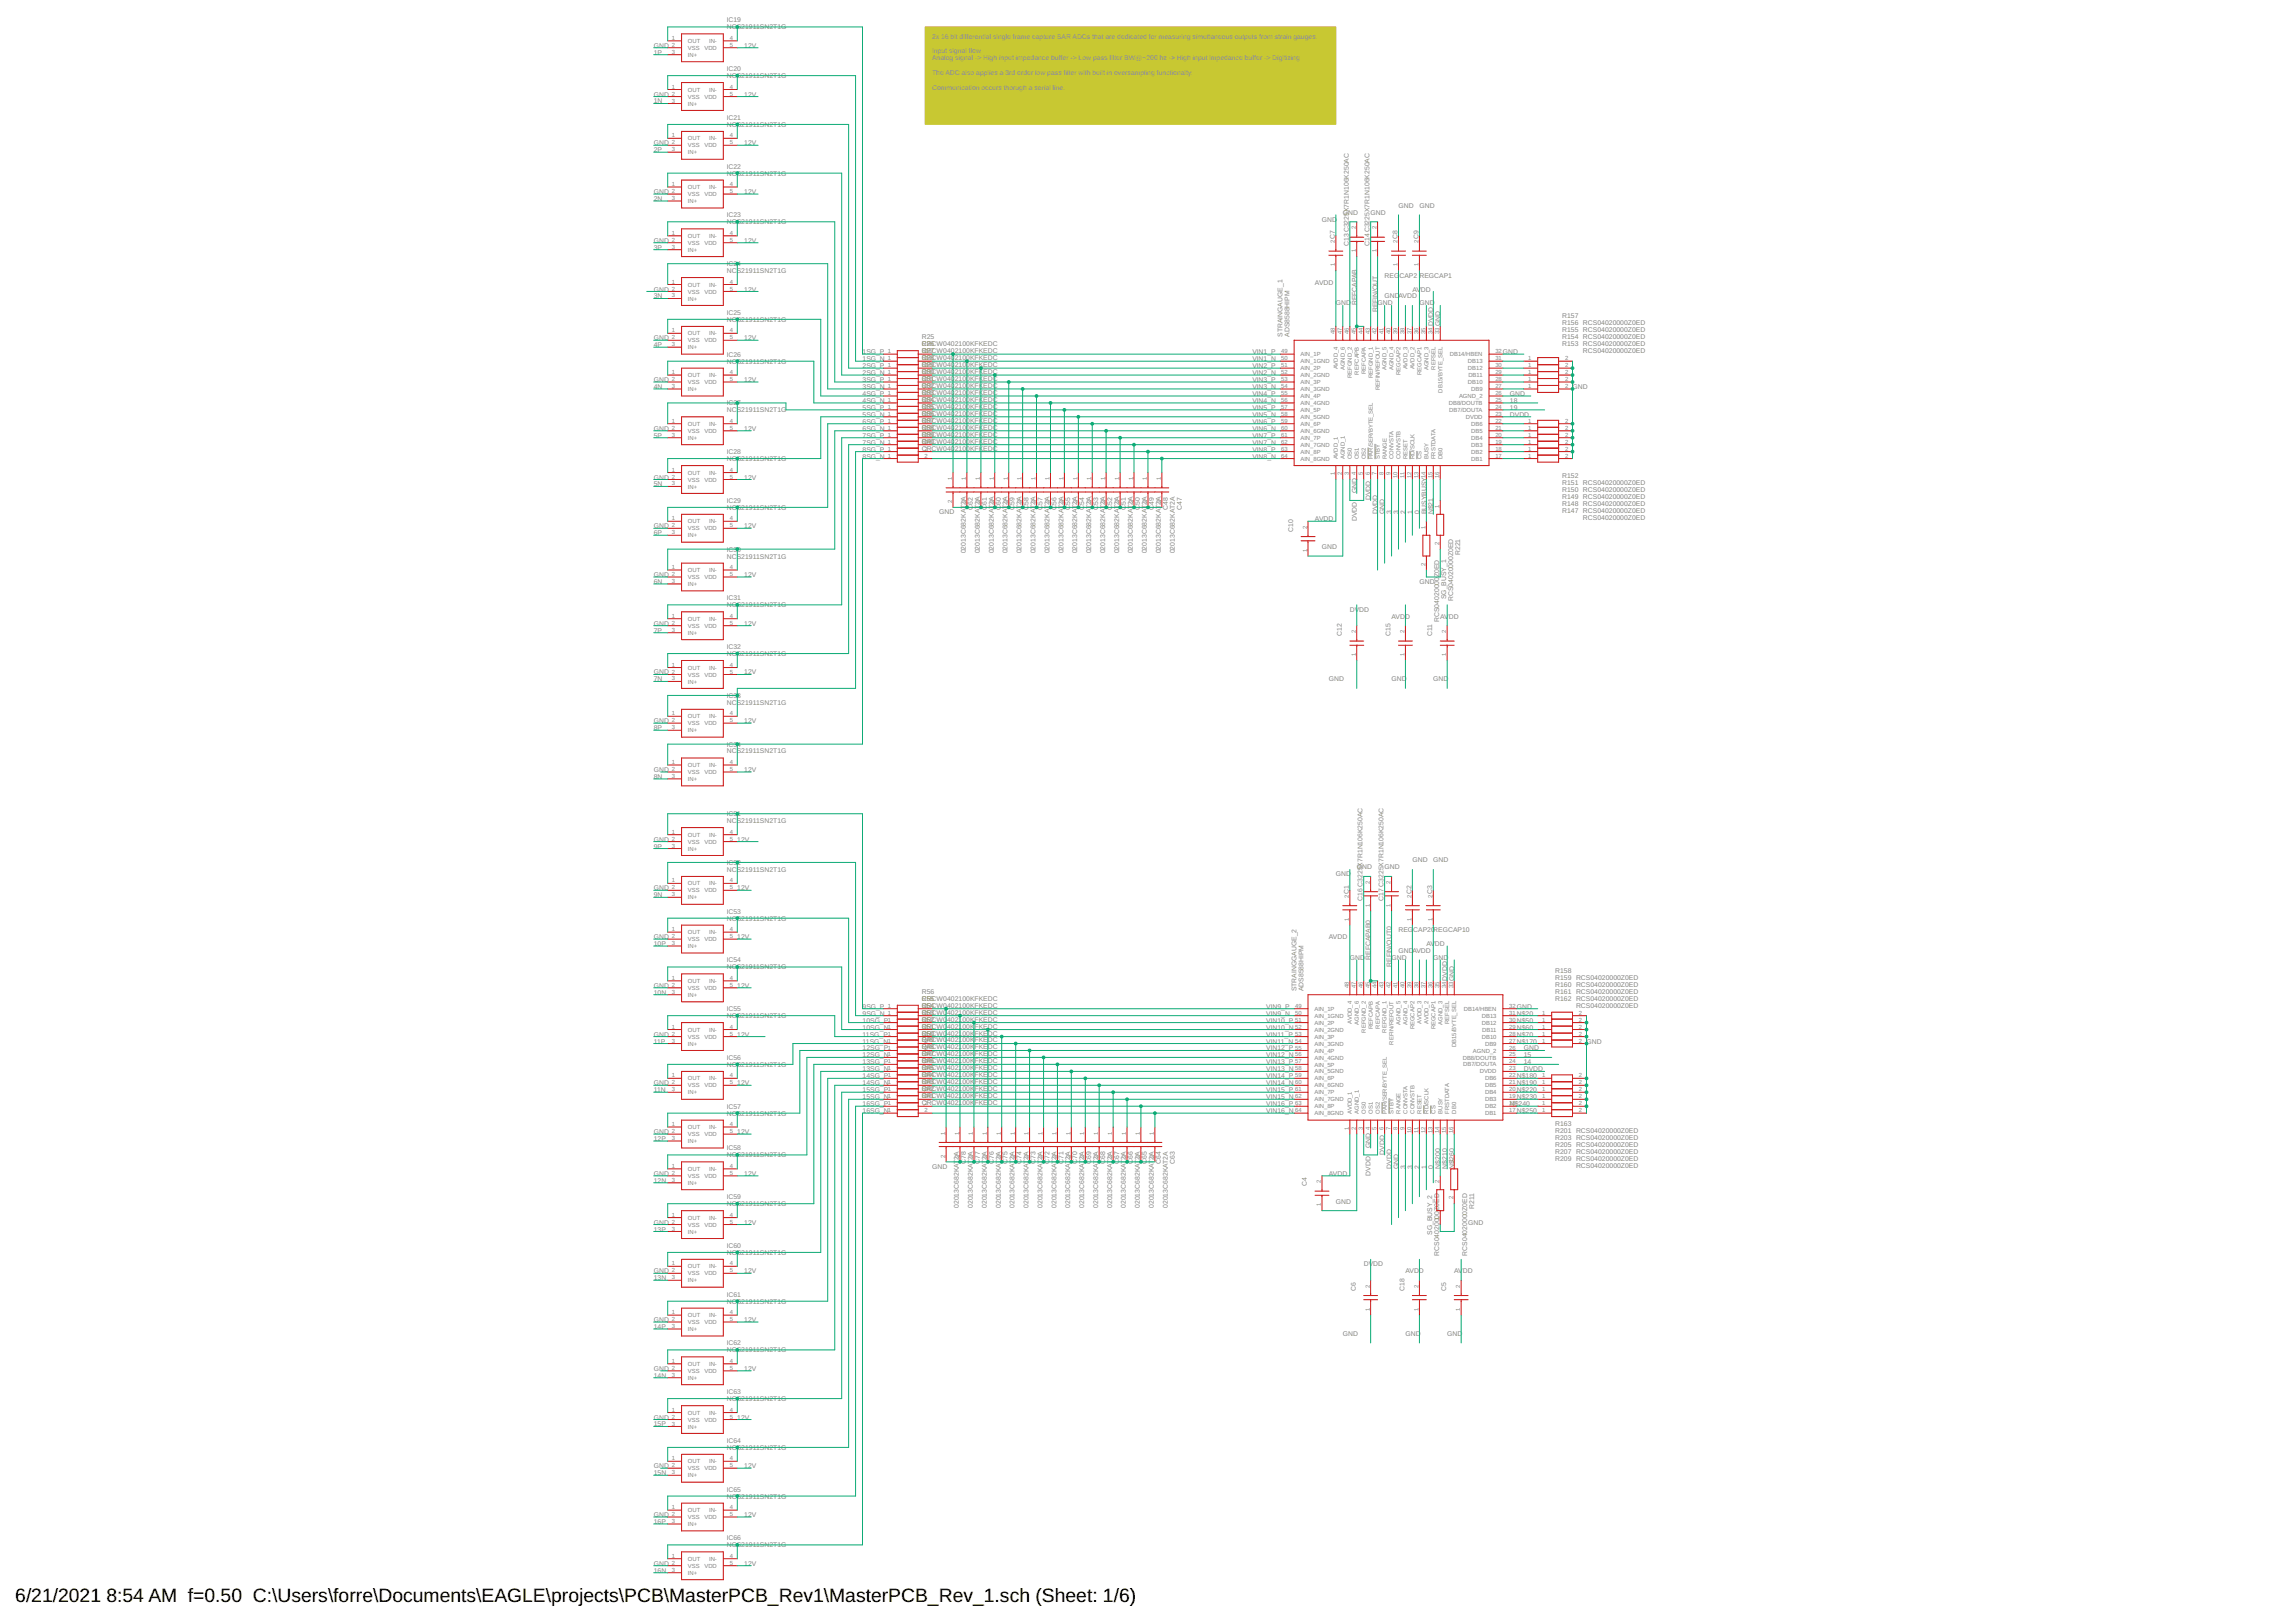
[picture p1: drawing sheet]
<svg xmlns="http://www.w3.org/2000/svg" width="420mm" height="297mm" viewBox="0 0 420 297" stroke-linecap="round" stroke-linejoin="round" font-family="sans-serif">
<defs><g id="words">
<g font-size="3.5">
<text x="2.8" y="293.2">6/21/2021</text>
<text x="19.5" y="293.2">8:54 AM f=0.50 C:\Users\forre\Documents\EAGLE\projects\PCB\MasterPCB_Rev1\MasterPCB_Rev_1.sch (Sheet: 1/6)</text>
</g>
<g font-size="1.2" fill="#808080">
<text x="133.1" y="5.4">NCS21911SN2T1G</text>
<text x="133.1" y="4.1">IC19</text>
<text x="119.7" y="8.7">GND</text>
<text x="119.7" y="10">1P</text>
<text x="136.2" y="8.7">12V</text>
<text x="170.7" y="7.1">2x 16 bit differential single frame capture SAR ADCs that are dedicated for measuring simultaneous outputs from strain gauges.</text>
<text x="170.7" y="9.7">Input signal flow</text>
<text x="170.7" y="11.1">Analog signal -&gt; High input impedance buffer -&gt; Low pass filter BW@~200 hz -&gt; High input impedance buffer -&gt; Digitizing</text>
<text x="119.7" y="17.7">GND</text>
<text x="133.1" y="14.3">NCS21911SN2T1G</text>
<text x="133.1" y="13">IC20</text>
<text x="136.2" y="17.7">12V</text>
<text x="170.7" y="13.7">The ADC also applies a 3rd order low pass filter with built in oversampling functionalty.</text>
<text x="170.7" y="16.4">Communication occurs thorugh a serial line.</text>
<text x="119.7" y="18.9">1N</text>
<text x="133.1" y="23.2">NCS21911SN2T1G</text>
<text x="133.1" y="21.9">IC21</text>
<text x="119.7" y="26.6">GND</text>
<text x="119.7" y="27.9">2P</text>
<text x="136.2" y="26.6">12V</text>
<text x="119.7" y="35.5">GND</text>
<text x="133.1" y="32.1">NCS21911SN2T1G</text>
<text x="133.1" y="30.9">IC22</text>
<text x="136.2" y="35.5">12V</text>
<text x="119.7" y="36.8">2N</text>
<text x="133.1" y="41.1">NCS21911SN2T1G</text>
<text x="133.1" y="39.8">IC23</text>
<text x="242" y="40.6">GND</text>
<text x="245.8" y="39.3">GND</text>
<text x="250.9" y="39.3">GND</text>
<text x="256" y="38.1">GND</text>
<text x="259.9" y="38.1">GND</text>
<text x="119.7" y="44.4">GND</text>
<text x="119.7" y="45.7">3P</text>
<text x="136.2" y="44.4">12V</text>
<text x="244.4" y="43.8" transform="rotate(-90 244.4 43.8)">C7</text>
<text x="246.9" y="45.1" transform="rotate(-90 246.9 45.1)">C13 C3225X7R1N106K250AC</text>
<text x="250.7" y="45.1" transform="rotate(-90 250.7 45.1)">C14 C3225X7R1N106K250AC</text>
<text x="255.8" y="43.8" transform="rotate(-90 255.8 43.8)">C8</text>
<text x="259.7" y="43.8" transform="rotate(-90 259.7 43.8)">C9</text>
<text x="119.7" y="53.4">GND</text>
<text x="133.1" y="50">NCS21911SN2T1G</text>
<text x="133.1" y="48.7">IC2</text>
<text x="135" y="48.7">4</text>
<text x="136.2" y="53.4">12V</text>
<text x="240.7" y="52.1">AVDD</text>
<text x="253.5" y="50.8">REG</text>
<text x="256.2" y="50.8">CAP2 REGCAP1</text>
<text x="258.6" y="53.4">AV</text>
<text x="260.1" y="53.4">DD</text>
<text x="119.7" y="54.6">3N</text>
<text x="133.1" y="58.9">NCS21911SN2T1G</text>
<text x="133.1" y="57.6">IC25</text>
<text x="244.6" y="55.9">GND</text>
<text x="248.4" y="55.9" transform="rotate(-90 248.4 55.9)">REFCAPAB</text>
<text x="252.2" y="57.2" transform="rotate(-90 252.2 57.2)">REFIN/OUT</text>
<text x="252.2" y="55.9">GND</text>
<text x="253.5" y="54.6">GND</text>
<text x="256" y="54.6">AVDD</text>
<text x="259.9" y="55.9">GND</text>
<text x="262.4" y="59.7" transform="rotate(-90 262.4 59.7)">DVDD</text>
<text x="263.7" y="59.7" transform="rotate(-90 263.7 59.7)">GND</text>
<text x="286" y="59.5">R156 RCS04020000Z0ED</text>
<text x="286" y="58.3">R157</text>
<text x="119.7" y="62.3">GND</text>
<text x="119.7" y="63.5">4P</text>
<text x="133.1" y="65.3">IC26</text>
<text x="136.2" y="62.3">12V</text>
<text x="157.9" y="64.8">1SG_P</text>
<text x="168.7" y="63.4">CRCW0402100KFKEDC</text>
<text x="168.7" y="64.6">CRCW0402100KFKEDC</text>
<text x="168.7" y="65.9">CRCW040</text>
<text x="168.7" y="62.1">R25</text>
<text x="168.7" y="63.4">R26</text>
<text x="168.7" y="64.6">R27</text>
<text x="168.7" y="65.9">R28</text>
<text x="174.8" y="65.9">2100KFKEDC</text>
<text x="229.3" y="64.8">VIN1_P</text>
<text x="234.8" y="61.6" transform="rotate(-90 234.8 61.6)">STRAINGAUGE_1</text>
<text x="236.1" y="61.6" transform="rotate(-90 236.1 61.6)">ADS8588HIPM</text>
<text x="275.1" y="64.8">GND</text>
<text x="286" y="63.4">R153 RCS04020000Z0ED</text>
<text x="286" y="62.1">R154 RCS04020000Z0ED</text>
<text x="286" y="60.8">R155 RCS04020000Z0ED</text>
<text x="289.8" y="64.6">RCS04020000Z0ED</text>
<text x="119.7" y="69.9">GND</text>
<text x="119.7" y="71.2">4N</text>
<text x="133.1" y="66.5">NCS21911SN2T1G</text>
<text x="136.2" y="69.9">12V</text>
<text x="157.9" y="71.2">3SG_N</text>
<text x="157.9" y="69.9">3SG_P</text>
<text x="157.9" y="68.6">2SG_N</text>
<text x="157.9" y="67.4">2SG_P</text>
<text x="157.9" y="66.1">1SG_N</text>
<text x="168.7" y="67.2">CRCW040</text>
<text x="168.7" y="68.5">CRCW040</text>
<text x="168.7" y="69.7">CRCW040</text>
<text x="168.7" y="71">CRCW040</text>
<text x="168.7" y="67.2">R29</text>
<text x="168.7" y="68.5">R30</text>
<text x="168.7" y="69.7">R31</text>
<text x="168.7" y="71">R32</text>
<text x="174.8" y="67.2">2100KFKEDC</text>
<text x="174.8" y="68.5">2100KFKEDC</text>
<text x="174.8" y="69.7">2100KFKEDC</text>
<text x="174.8" y="71">2100KFKEDC</text>
<text x="229.3" y="66.1">VIN1_N</text>
<text x="229.3" y="67.4">VIN2_P</text>
<text x="229.3" y="68.6">VIN2_N</text>
<text x="229.3" y="69.9">VIN3_P</text>
<text x="229.3" y="71.2">VIN3_N</text>
<text x="287.9" y="71.2">GND</text>
<text x="133.1" y="75.5">NCS21911SN2T1G</text>
<text x="133.1" y="74.2">IC2</text>
<text x="135" y="74.2">7</text>
<text x="157.9" y="77.6">6SG_P</text>
<text x="157.9" y="76.3">5SG_N</text>
<text x="157.9" y="75">5SG_P</text>
<text x="157.9" y="73.7">4SG_N</text>
<text x="157.9" y="72.5">4SG_P</text>
<text x="168.7" y="72.3">CRCW040</text>
<text x="168.7" y="73.5">CRCW040</text>
<text x="168.7" y="74.8">CRCW040</text>
<text x="168.7" y="76.1">CRCW040</text>
<text x="168.7" y="77.4">CRCW040</text>
<text x="168.7" y="72.3">R33</text>
<text x="168.7" y="73.5">R34</text>
<text x="168.7" y="74.8">R35</text>
<text x="168.7" y="76.1">R36</text>
<text x="168.7" y="77.4">R37</text>
<text x="174.8" y="72.3">2100KFKEDC</text>
<text x="174.8" y="73.5">2100KFKEDC</text>
<text x="174.8" y="74.8">2100KFKEDC</text>
<text x="174.8" y="76.1">2100KFKEDC</text>
<text x="174.8" y="77.4">2100KFKEDC</text>
<text x="229.3" y="72.5">VIN4_P</text>
<text x="229.3" y="73.7">VIN4_N</text>
<text x="229.3" y="75">VIN5_P</text>
<text x="229.3" y="76.3">VIN5_N</text>
<text x="229.3" y="77.6">VIN6_P</text>
<text x="276.4" y="72.5">GND</text>
<text x="276.4" y="76.3">DVDD</text>
<text x="276.4" y="73.7">18</text>
<text x="276.4" y="75">19</text>
<text x="119.7" y="78.8">GND</text>
<text x="119.7" y="80.1">5P</text>
<text x="133.1" y="83.1">IC28</text>
<text x="136.2" y="78.8">12V</text>
<text x="157.9" y="83.9">8SG_N</text>
<text x="157.9" y="82.7">8SG_P</text>
<text x="157.9" y="81.4">7SG_N</text>
<text x="157.9" y="80.1">7SG_P</text>
<text x="157.9" y="78.8">6SG_N</text>
<text x="168.7" y="78.6">CRCW040</text>
<text x="168.7" y="79.9">CRCW040</text>
<text x="168.7" y="81.2">CRCW040</text>
<text x="168.7" y="82.5">CRCW040</text>
<text x="168.7" y="78.6">R38</text>
<text x="168.7" y="79.9">R39</text>
<text x="168.7" y="81.2">R40</text>
<text x="174.8" y="78.6">2100KFKEDC</text>
<text x="174.8" y="79.9">2100KFKEDC</text>
<text x="174.8" y="81.2">2100KFKEDC</text>
<text x="174.8" y="82.5">2100KFKEDC</text>
<text x="229.3" y="78.8">VIN6_N</text>
<text x="229.3" y="80.1">VIN7_P</text>
<text x="229.3" y="81.4">VIN7_N</text>
<text x="229.3" y="82.7">VIN8_P</text>
<text x="229.3" y="83.9">VIN8_N</text>
<text x="119.7" y="87.8">GND</text>
<text x="119.7" y="89">5N</text>
<text x="133.1" y="84.4">NCS21911SN2T1G</text>
<text x="136.2" y="87.8">12V</text>
<text x="286" y="88.8">R151 RCS04020000Z0ED</text>
<text x="286" y="87.6">R152</text>
<text x="133.1" y="93.3">NCS21911SN2T1G</text>
<text x="133.1" y="92">IC29</text>
<text x="171.9" y="94.1">GND</text>
<text x="178.1" y="93.3" transform="rotate(-90 178.1 93.3)">C62</text>
<text x="180.7" y="93.3" transform="rotate(-90 180.7 93.3)">C61</text>
<text x="183.2" y="93.3" transform="rotate(-90 183.2 93.3)">C60</text>
<text x="185.8" y="93.3" transform="rotate(-90 185.8 93.3)">C59</text>
<text x="188.3" y="93.3" transform="rotate(-90 188.3 93.3)">C58</text>
<text x="190.8" y="93.3" transform="rotate(-90 190.8 93.3)">C57</text>
<text x="193.4" y="93.3" transform="rotate(-90 193.4 93.3)">C56</text>
<text x="195.9" y="93.3" transform="rotate(-90 195.9 93.3)">C55</text>
<text x="198.5" y="93.3" transform="rotate(-90 198.5 93.3)">C54</text>
<text x="201" y="93.3" transform="rotate(-90 201 93.3)">C53</text>
<text x="203.6" y="93.3" transform="rotate(-90 203.6 93.3)">C52</text>
<text x="206.1" y="93.3" transform="rotate(-90 206.1 93.3)">C51</text>
<text x="208.7" y="93.3" transform="rotate(-90 208.7 93.3)">C50</text>
<text x="211.2" y="93.3" transform="rotate(-90 211.2 93.3)">C49</text>
<text x="213.8" y="93.3" transform="rotate(-90 213.8 93.3)">C48</text>
<text x="216.3" y="93.3" transform="rotate(-90 216.3 93.3)">C47</text>
<text x="240.7" y="95.4">AVDD</text>
<text x="248.4" y="95.4" transform="rotate(-90 248.4 95.4)">DVDD</text>
<text x="248.4" y="90.3" transform="rotate(-90 248.4 90.3)">GND</text>
<text x="250.9" y="91.6" transform="rotate(-90 250.9 91.6)">DVDD</text>
<text x="252.2" y="94.1" transform="rotate(-90 252.2 94.1)">DVDD</text>
<text x="253.5" y="94.1" transform="rotate(-90 253.5 94.1)">GND</text>
<text x="254.8" y="94.1" transform="rotate(-90 254.8 94.1)">3</text>
<text x="256" y="94.1" transform="rotate(-90 256 94.1)">3</text>
<text x="257.3" y="94.1" transform="rotate(-90 257.3 94.1)">2</text>
<text x="258.6" y="94.1" transform="rotate(-90 258.6 94.1)">1</text>
<text x="259.9" y="94.1" transform="rotate(-90 259.9 94.1)">0</text>
<text x="261.1" y="94.1" transform="rotate(-90 261.1 94.1)">BUSYBUSY</text>
<text x="262.4" y="94.1" transform="rotate(-90 262.4 94.1)">N$21</text>
<text x="286" y="93.9">R147 RCS04020000Z0ED</text>
<text x="286" y="92.7">R148 RCS04020000Z0ED</text>
<text x="286" y="91.4">R149 RCS04020000Z0ED</text>
<text x="286" y="90.1">R150 RCS04020000Z0ED</text>
<text x="289.8" y="95.2">RCS04020000Z0ED</text>
<text x="119.7" y="96.7">GND</text>
<text x="119.7" y="98">6P</text>
<text x="133.1" y="100.9">IC3</text>
<text x="135" y="100.9">0</text>
<text x="136.2" y="96.7">12V</text>
<text x="176.8" y="101.3" transform="rotate(-90 176.8 101.3)">02013C682KAT2A</text>
<text x="179.4" y="101.3" transform="rotate(-90 179.4 101.3)">02013C682KAT2A</text>
<text x="181.9" y="101.3" transform="rotate(-90 181.9 101.3)">02013C682KAT2A</text>
<text x="184.5" y="101.3" transform="rotate(-90 184.5 101.3)">02013C682KAT2A</text>
<text x="187" y="101.3" transform="rotate(-90 187 101.3)">02013C682KAT2A</text>
<text x="189.6" y="101.3" transform="rotate(-90 189.6 101.3)">02013C682KAT2A</text>
<text x="192.1" y="101.3" transform="rotate(-90 192.1 101.3)">02013C682KAT2A</text>
<text x="194.7" y="101.3" transform="rotate(-90 194.7 101.3)">02013C682KAT2A</text>
<text x="197.2" y="101.3" transform="rotate(-90 197.2 101.3)">02013C682KAT2A</text>
<text x="199.8" y="101.3" transform="rotate(-90 199.8 101.3)">02013C682KAT2A</text>
<text x="202.3" y="101.3" transform="rotate(-90 202.3 101.3)">02013C682KAT2A</text>
<text x="204.9" y="101.3" transform="rotate(-90 204.9 101.3)">02013C682KAT2A</text>
<text x="207.4" y="101.3" transform="rotate(-90 207.4 101.3)">02013C682KAT2A</text>
<text x="210" y="101.3" transform="rotate(-90 210 101.3)">02013C682KAT2A</text>
<text x="212.5" y="101.3" transform="rotate(-90 212.5 101.3)">02013C682KAT2A</text>
<text x="215.1" y="101.3" transform="rotate(-90 215.1 101.3)">02013C682KAT2A</text>
<text x="236.7" y="97.3" transform="rotate(-90 236.7 97.3)">C10</text>
<text x="242" y="100.5">GND</text>
<text x="267.3" y="101.6" transform="rotate(-90 267.3 101.6)">R221</text>
<text x="119.7" y="105.6">GND</text>
<text x="119.7" y="106.9">6N</text>
<text x="133.1" y="102.2">NCS21911SN2T1G</text>
<text x="136.2" y="105.6">12V</text>
<text x="259.9" y="106.9">GND</text>
<text x="133.1" y="111.1">NCS21911SN2T1G</text>
<text x="133.1" y="109.9">IC31</text>
<text x="247.1" y="112">DVDD</text>
<text x="254.8" y="113.2">AVDD</text>
<text x="263.5" y="113.8" transform="rotate(-90 263.5 113.8)">RCS04020000Z0ED</text>
<text x="263.7" y="113.2">AV</text>
<text x="264.8" y="109.7" transform="rotate(-90 264.8 109.7)">SG_BUSY_1</text>
<text x="265.2" y="113.2">DD</text>
<text x="266" y="110" transform="rotate(-90 266 110)">RCS04020000Z0ED</text>
<text x="119.7" y="114.5">GND</text>
<text x="119.7" y="115.8">7P</text>
<text x="133.1" y="118.8">IC32</text>
<text x="136.2" y="114.5">12V</text>
<text x="245.6" y="116.4" transform="rotate(-90 245.6 116.4)">C12</text>
<text x="254.6" y="116.4" transform="rotate(-90 254.6 116.4)">C15</text>
<text x="262.2" y="116.4" transform="rotate(-90 262.2 116.4)">C11</text>
<text x="119.7" y="123.4">GND</text>
<text x="119.7" y="124.7">7N</text>
<text x="133.1" y="120.1">NCS21911SN2T1G</text>
<text x="136.2" y="123.4">12V</text>
<text x="243.3" y="124.7">GND</text>
<text x="254.8" y="124.7">GND</text>
<text x="262.4" y="124.7">GND</text>
<text x="133.1" y="129">NCS21911SN2T1G</text>
<text x="133.1" y="127.7">IC3</text>
<text x="135" y="127.7">3</text>
<text x="119.7" y="132.4">GND</text>
<text x="119.7" y="133.6">8P</text>
<text x="133.1" y="137.9">NCS21911SN2T1G</text>
<text x="133.1" y="136.6">IC3</text>
<text x="135" y="136.6">4</text>
<text x="136.2" y="132.4">12V</text>
<text x="119.7" y="141.3">GND</text>
<text x="119.7" y="142.6">8N</text>
<text x="136.2" y="141.3">12V</text>
<text x="133.1" y="149.4">IC5</text>
<text x="135" y="149.4">1</text>
<text x="119.7" y="154">GND</text>
<text x="119.7" y="155.3">9P</text>
<text x="133.1" y="150.6">NCS21911SN2T1G</text>
<text x="135" y="154">12V</text>
<text x="133.1" y="159.6">NCS21911SN2T1G</text>
<text x="133.1" y="158.3">IC5</text>
<text x="135" y="158.3">2</text>
<text x="244.6" y="160.4">GND</text>
<text x="248.4" y="159.1">GND</text>
<text x="253.5" y="159.1">GND</text>
<text x="258.6" y="157.8">GND</text>
<text x="262.4" y="157.8">GND</text>
<text x="119.7" y="162.9">GND</text>
<text x="119.7" y="164.2">9N</text>
<text x="133.1" y="167.2">IC53</text>
<text x="135" y="162.9">12V</text>
<text x="246.9" y="163.6" transform="rotate(-90 246.9 163.6)">C1</text>
<text x="249.5" y="164.9" transform="rotate(-90 249.5 164.9)">C16 C3225X7R1N106K250AC</text>
<text x="253.3" y="164.9" transform="rotate(-90 253.3 164.9)">C17 C3225X7R1N106K250AC</text>
<text x="258.4" y="163.6" transform="rotate(-90 258.4 163.6)">C2</text>
<text x="262.2" y="163.6" transform="rotate(-90 262.2 163.6)">C3</text>
<text x="119.7" y="171.9">GND</text>
<text x="119.7" y="173.1">10P</text>
<text x="133.1" y="168.5">NCS21911SN2T1G</text>
<text x="135" y="171.9">12V</text>
<text x="243.3" y="171.9">AVDD</text>
<text x="256" y="170.6">REG</text>
<text x="258.7" y="170.6">CAP20</text>
<text x="261.1" y="173.1">AV</text>
<text x="262.4" y="170.6">REGCAP10</text>
<text x="262.7" y="173.1">DD</text>
<text x="133.1" y="177.4">NCS21911SN2T1G</text>
<text x="133.1" y="176.1">IC54</text>
<text x="247.1" y="175.7">GND</text>
<text x="250.9" y="175.7" transform="rotate(-90 250.9 175.7)">REFCAPAB0</text>
<text x="254.8" y="177" transform="rotate(-90 254.8 177)">REFIN/OUT0</text>
<text x="254.8" y="175.7">GND</text>
<text x="256" y="174.4">GND</text>
<text x="258.6" y="174.4">AVDD</text>
<text x="262.4" y="175.7">GND</text>
<text x="265" y="179.5" transform="rotate(-90 265 179.5)">DVDD</text>
<text x="266.2" y="179.5" transform="rotate(-90 266.2 179.5)">GND</text>
<text x="284.7" y="178">R158</text>
<text x="284.7" y="179.3">R159 RCS04020000Z0ED</text>
<text x="119.7" y="180.8">GND</text>
<text x="119.7" y="182.1">10N</text>
<text x="133.1" y="185.1">IC55</text>
<text x="135" y="180.8">12V</text>
<text x="157.9" y="184.6">9SG_P</text>
<text x="157.9" y="185.9">9SG_N</text>
<text x="168.7" y="185.7">CRCW0</text>
<text x="168.7" y="184.4">CRCW0402100KFKEDC</text>
<text x="168.7" y="183.1">CRCW0402100KFKEDC</text>
<text x="168.7" y="185.7">R53</text>
<text x="168.7" y="184.4">R54</text>
<text x="168.7" y="183.1">R55</text>
<text x="168.7" y="181.9">R56</text>
<text x="173.4" y="185.7">402100KFKEDC</text>
<text x="231.8" y="185.9">VIN9_N</text>
<text x="231.8" y="184.6">VIN9_P</text>
<text x="237.4" y="181.4" transform="rotate(-90 237.4 181.4)">STRAINGGAUGE_2</text>
<text x="238.6" y="181.4" transform="rotate(-90 238.6 181.4)">ADS8588HIPM</text>
<text x="277.7" y="184.6">GND</text>
<text x="277.7" y="185.9">N$20</text>
<text x="284.7" y="180.6">R160 RCS04020000Z0ED</text>
<text x="284.7" y="181.9">R161 RCS04020000Z0ED</text>
<text x="284.7" y="183.1">R162 RCS04020000Z0ED</text>
<text x="288.5" y="184.4">RCS04020000Z0ED</text>
<text x="119.7" y="189.7">GND</text>
<text x="119.7" y="191">11P</text>
<text x="133.1" y="186.3">NCS21911SN2T1G</text>
<text x="135" y="189.7">12V</text>
<text x="157.9" y="187.2">10SG_P</text>
<text x="157.9" y="188.4">10SG_N</text>
<text x="157.9" y="189.7">11SG_P</text>
<text x="157.9" y="191">11SG_N</text>
<text x="168.7" y="190.8">CRCW0</text>
<text x="168.7" y="189.5">CRCW0</text>
<text x="168.7" y="188.2">CRCW0</text>
<text x="168.7" y="187">CRCW0</text>
<text x="168.7" y="190.8">R49</text>
<text x="168.7" y="189.5">R50</text>
<text x="168.7" y="188.2">R51</text>
<text x="168.7" y="187">R52</text>
<text x="173.4" y="190.8">402100K</text>
<text x="173.4" y="189.5">402100K</text>
<text x="173.4" y="188.2">402100K</text>
<text x="173.4" y="187">402100KFKEDC</text>
<text x="178.4" y="190.8">FKEDC</text>
<text x="178.4" y="189.5">FKEDC</text>
<text x="178.4" y="188.2">FKEDC</text>
<text x="231.8" y="187.2">VIN10_P</text>
<text x="231.8" y="188.4">VIN10_N</text>
<text x="231.8" y="189.7">VIN11_P</text>
<text x="231.8" y="191">VIN11_N</text>
<text x="277.7" y="187.2">N$50</text>
<text x="277.7" y="188.4">N$60</text>
<text x="277.7" y="189.7">N$70</text>
<text x="277.7" y="191">N$170</text>
<text x="290.4" y="191">GND</text>
<text x="133.1" y="195.3">NCS21911SN2T1G</text>
<text x="133.1" y="194">IC56</text>
<text x="157.9" y="192.3">12SG_P</text>
<text x="157.9" y="193.5">12SG_N</text>
<text x="157.9" y="194.8">13SG_P</text>
<text x="157.9" y="196.1">13SG_N</text>
<text x="157.9" y="197.4">14SG_P</text>
<text x="168.7" y="197.2">CRCW0</text>
<text x="168.7" y="195.9">CRCW0</text>
<text x="168.7" y="194.6">CRCW0</text>
<text x="168.7" y="193.3">CRCW0</text>
<text x="168.7" y="192.1">CRCW0</text>
<text x="168.7" y="197.2">R44</text>
<text x="168.7" y="195.9">R45</text>
<text x="168.7" y="194.6">R46</text>
<text x="168.7" y="193.3">R47</text>
<text x="168.7" y="192.1">R48</text>
<text x="173.4" y="197.2">402100K</text>
<text x="173.4" y="195.9">402100K</text>
<text x="173.4" y="194.6">402100K</text>
<text x="173.4" y="193.3">402100K</text>
<text x="173.4" y="192.1">402100K</text>
<text x="178.4" y="197.2">FKEDC</text>
<text x="178.4" y="195.9">FKEDC</text>
<text x="178.4" y="194.6">FKEDC</text>
<text x="178.4" y="193.3">FKEDC</text>
<text x="178.4" y="192.1">FKEDC</text>
<text x="231.8" y="192.3">VIN12_P</text>
<text x="231.8" y="193.5">VIN12_N</text>
<text x="231.8" y="194.8">VIN13_P</text>
<text x="231.8" y="196.1">VIN13_N</text>
<text x="231.8" y="197.4">VIN14_P</text>
<text x="277.7" y="197.4">N$180</text>
<text x="279" y="192.3">GND</text>
<text x="279" y="196.1">DVDD</text>
<text x="279" y="194.8">14</text>
<text x="279" y="193.5">15</text>
<text x="119.7" y="198.6">GND</text>
<text x="119.7" y="199.9">11N</text>
<text x="133.1" y="202.9">IC57</text>
<text x="135" y="198.6">12V</text>
<text x="157.9" y="198.6">14SG_N</text>
<text x="157.9" y="199.9">15SG_P</text>
<text x="157.9" y="201.2">15SG_N</text>
<text x="157.9" y="202.5">16SG_P</text>
<text x="157.9" y="203.7">16SG_N</text>
<text x="168.7" y="202.3">CRCW0</text>
<text x="168.7" y="201">CRCW0</text>
<text x="168.7" y="199.7">CRCW0</text>
<text x="168.7" y="198.4">CRCW0</text>
<text x="168.7" y="201">R41</text>
<text x="168.7" y="199.7">R42</text>
<text x="168.7" y="198.4">R43</text>
<text x="173.4" y="202.3">402100K</text>
<text x="173.4" y="201">402100K</text>
<text x="173.4" y="199.7">402100K</text>
<text x="173.4" y="198.4">402100K</text>
<text x="178.4" y="202.3">FKEDC</text>
<text x="178.4" y="201">FKEDC</text>
<text x="178.4" y="199.7">FKEDC</text>
<text x="178.4" y="198.4">FKEDC</text>
<text x="231.8" y="199.9">VIN15_P</text>
<text x="231.8" y="202.5">VIN16_P</text>
<text x="231.8" y="198.6">VIN14_N</text>
<text x="231.8" y="201.2">VIN15_N</text>
<text x="231.8" y="203.7">VIN16_N</text>
<text x="276.4" y="202.5">N$240</text>
<text x="277.7" y="198.6">N$190</text>
<text x="277.7" y="199.9">N$220</text>
<text x="277.7" y="201.2">N$230</text>
<text x="277.7" y="203.7">N$250</text>
<text x="119.7" y="207.6">GND</text>
<text x="119.7" y="208.8">12P</text>
<text x="133.1" y="204.2">NCS21911SN2T1G</text>
<text x="135" y="207.6">12V</text>
<text x="284.7" y="206.1">R163</text>
<text x="284.7" y="207.4">R201 RCS04020000Z0ED</text>
<text x="284.7" y="208.6">R203 RCS04020000Z0ED</text>
<text x="284.7" y="209.9">R205 RCS04020000Z0ED</text>
<text x="119.7" y="215.2">GND</text>
<text x="133.1" y="211.8">NCS21911SN2T1G</text>
<text x="133.1" y="210.5">IC58</text>
<text x="136.2" y="215.2">12V</text>
<text x="170.7" y="213.9">GND</text>
<text x="175.6" y="212.3" transform="rotate(-90 175.6 212.3)">2A</text>
<text x="176.8" y="213" transform="rotate(-90 176.8 213)">C78</text>
<text x="178.1" y="212.3" transform="rotate(-90 178.1 212.3)">2A</text>
<text x="179.4" y="213" transform="rotate(-90 179.4 213)">C77</text>
<text x="180.7" y="212.3" transform="rotate(-90 180.7 212.3)">2A</text>
<text x="181.9" y="213" transform="rotate(-90 181.9 213)">C76</text>
<text x="183.2" y="212.3" transform="rotate(-90 183.2 212.3)">2A</text>
<text x="184.5" y="213" transform="rotate(-90 184.5 213)">C75</text>
<text x="185.8" y="212.3" transform="rotate(-90 185.8 212.3)">2A</text>
<text x="187" y="213" transform="rotate(-90 187 213)">C74</text>
<text x="188.3" y="212.3" transform="rotate(-90 188.3 212.3)">2A</text>
<text x="189.6" y="213" transform="rotate(-90 189.6 213)">C73</text>
<text x="190.8" y="212.3" transform="rotate(-90 190.8 212.3)">2A</text>
<text x="192.1" y="213" transform="rotate(-90 192.1 213)">C72</text>
<text x="193.4" y="212.3" transform="rotate(-90 193.4 212.3)">2A</text>
<text x="194.7" y="213" transform="rotate(-90 194.7 213)">C71</text>
<text x="195.9" y="212.3" transform="rotate(-90 195.9 212.3)">2A</text>
<text x="197.2" y="213" transform="rotate(-90 197.2 213)">C70</text>
<text x="198.5" y="212.3" transform="rotate(-90 198.5 212.3)">2A</text>
<text x="199.8" y="213" transform="rotate(-90 199.8 213)">C69</text>
<text x="201" y="212.3" transform="rotate(-90 201 212.3)">2A</text>
<text x="202.3" y="213" transform="rotate(-90 202.3 213)">C68</text>
<text x="203.6" y="212.3" transform="rotate(-90 203.6 212.3)">2A</text>
<text x="204.9" y="213" transform="rotate(-90 204.9 213)">C67</text>
<text x="206.1" y="212.3" transform="rotate(-90 206.1 212.3)">2A</text>
<text x="207.4" y="213" transform="rotate(-90 207.4 213)">C66</text>
<text x="208.7" y="212.3" transform="rotate(-90 208.7 212.3)">2A</text>
<text x="210" y="213" transform="rotate(-90 210 213)">C65</text>
<text x="211.2" y="212.3" transform="rotate(-90 211.2 212.3)">2A</text>
<text x="212.5" y="213" transform="rotate(-90 212.5 213)">C64</text>
<text x="215.1" y="213" transform="rotate(-90 215.1 213)">C63</text>
<text x="243.3" y="215.2">AVDD</text>
<text x="250.9" y="215.2" transform="rotate(-90 250.9 215.2)">DVDD</text>
<text x="250.9" y="210.1" transform="rotate(-90 250.9 210.1)">GND</text>
<text x="253.5" y="211.4" transform="rotate(-90 253.5 211.4)">DVDD</text>
<text x="254.8" y="213.9" transform="rotate(-90 254.8 213.9)">DVDD</text>
<text x="256" y="213.9" transform="rotate(-90 256 213.9)">GND</text>
<text x="257.3" y="213.9" transform="rotate(-90 257.3 213.9)">3</text>
<text x="258.6" y="213.9" transform="rotate(-90 258.6 213.9)">3</text>
<text x="259.9" y="213.9" transform="rotate(-90 259.9 213.9)">2</text>
<text x="261.1" y="213.9" transform="rotate(-90 261.1 213.9)">1</text>
<text x="262.4" y="213.9" transform="rotate(-90 262.4 213.9)">0</text>
<text x="263.7" y="213.9" transform="rotate(-90 263.7 213.9)">N$200</text>
<text x="265" y="213.9" transform="rotate(-90 265 213.9)">N$210</text>
<text x="266.2" y="213.9" transform="rotate(-90 266.2 213.9)">N$260</text>
<text x="284.7" y="211.2">R207 RCS04020000Z0ED</text>
<text x="284.7" y="212.5">R209 RCS04020000Z0ED</text>
<text x="288.5" y="213.7">RCS04020000Z0ED</text>
<text x="119.7" y="216.5">12N</text>
<text x="133.1" y="220.7">NCS21911SN2T1G</text>
<text x="133.1" y="219.5">IC59</text>
<text x="175.6" y="221.1" transform="rotate(-90 175.6 221.1)">02013C682KAT</text>
<text x="178.1" y="221.1" transform="rotate(-90 178.1 221.1)">02013C682KAT</text>
<text x="180.7" y="221.1" transform="rotate(-90 180.7 221.1)">02013C682KAT</text>
<text x="183.2" y="221.1" transform="rotate(-90 183.2 221.1)">02013C682KAT</text>
<text x="185.8" y="221.1" transform="rotate(-90 185.8 221.1)">02013C682KAT</text>
<text x="188.3" y="221.1" transform="rotate(-90 188.3 221.1)">02013C682KAT</text>
<text x="190.8" y="221.1" transform="rotate(-90 190.8 221.1)">02013C682KAT</text>
<text x="193.4" y="221.1" transform="rotate(-90 193.4 221.1)">02013C682KAT</text>
<text x="195.9" y="221.1" transform="rotate(-90 195.9 221.1)">02013C682KAT</text>
<text x="198.5" y="221.1" transform="rotate(-90 198.5 221.1)">02013C682KAT</text>
<text x="201" y="221.1" transform="rotate(-90 201 221.1)">02013C682KAT</text>
<text x="203.6" y="221.1" transform="rotate(-90 203.6 221.1)">02013C682KAT</text>
<text x="206.1" y="221.1" transform="rotate(-90 206.1 221.1)">02013C682KAT</text>
<text x="208.7" y="221.1" transform="rotate(-90 208.7 221.1)">02013C682KAT</text>
<text x="211.2" y="221.1" transform="rotate(-90 211.2 221.1)">02013C682KAT</text>
<text x="213.8" y="221.1" transform="rotate(-90 213.8 221.1)">02013C682KAT2A</text>
<text x="239.3" y="217.1" transform="rotate(-90 239.3 217.1)">C4</text>
<text x="244.6" y="220.3">GND</text>
<text x="269.9" y="221.3" transform="rotate(-90 269.9 221.3)">R211</text>
<text x="119.7" y="224.1">GND</text>
<text x="119.7" y="225.4">13P</text>
<text x="136.2" y="224.1">12V</text>
<text x="262.2" y="226" transform="rotate(-90 262.2 226)">SG_BUSY_2</text>
<text x="268.8" y="224.1">GND</text>
<text x="119.7" y="233">GND</text>
<text x="133.1" y="229.7">NCS21911SN2T1G</text>
<text x="133.1" y="228.4">IC60</text>
<text x="136.2" y="233">12V</text>
<text x="249.7" y="231.8">DVDD</text>
<text x="257.3" y="233">AVDD</text>
<text x="263.5" y="229.9" transform="rotate(-90 263.5 229.9)">RCS04020000Z0ED</text>
<text x="266.2" y="233">AV</text>
<text x="267.8" y="233">DD</text>
<text x="268.6" y="229.8" transform="rotate(-90 268.6 229.8)">RCS04020000Z0ED</text>
<text x="119.7" y="234.3">13N</text>
<text x="133.1" y="238.6">NCS21911SN2T1G</text>
<text x="133.1" y="237.3">IC61</text>
<text x="248.2" y="236.2" transform="rotate(-90 248.2 236.2)">C6</text>
<text x="257.1" y="236.2" transform="rotate(-90 257.1 236.2)">C18</text>
<text x="264.8" y="236.2" transform="rotate(-90 264.8 236.2)">C5</text>
<text x="119.7" y="242">GND</text>
<text x="119.7" y="243.2">14P</text>
<text x="136.2" y="242">12V</text>
<text x="245.8" y="244.5">GND</text>
<text x="257.3" y="244.5">GND</text>
<text x="265" y="244.5">GND</text>
<text x="119.7" y="250.9">GND</text>
<text x="133.1" y="247.5">NCS21911SN2T1G</text>
<text x="133.1" y="246.2">IC62</text>
<text x="136.2" y="250.9">12V</text>
<text x="119.7" y="252.2">14N</text>
<text x="133.1" y="256.4">NCS21911SN2T1G</text>
<text x="133.1" y="255.1">IC63</text>
<text x="119.7" y="259.8">GND</text>
<text x="119.7" y="261.1">15P</text>
<text x="135" y="259.8">12V</text>
<text x="119.7" y="268.7">GND</text>
<text x="119.7" y="270">15N</text>
<text x="133.1" y="265.3">NCS21911SN2T1G</text>
<text x="133.1" y="264.1">IC64</text>
<text x="136.2" y="268.7">12V</text>
<text x="133.1" y="274.3">NCS21911SN2T1G</text>
<text x="133.1" y="273">IC65</text>
<text x="119.7" y="277.6">GND</text>
<text x="119.7" y="278.9">16P</text>
<text x="133.1" y="281.9">IC66</text>
<text x="136.2" y="277.6">12V</text>
<text x="119.7" y="286.6">GND</text>
<text x="119.7" y="287.8">16N</text>
<text x="133.1" y="283.2">NCS21911SN2T1G</text>
<text x="136.2" y="286.6">12V</text>
</g>
<g font-size="1.1" fill="#808080">
<text x="123" y="7.3">1</text>
<text x="123" y="8.6">2</text>
<text x="123" y="9.8">3</text>
<text x="126" y="7.9">OUT</text>
<text x="126" y="9.1">VSS</text>
<text x="126" y="10.4">IN+</text>
<text x="129" y="9.1">VDD</text>
<text x="129.8" y="7.9">IN-</text>
<text x="133.6" y="7.3">4</text>
<text x="133.6" y="8.6">5</text>
<text x="123" y="16.2">1</text>
<text x="123" y="17.5">2</text>
<text x="126" y="16.8">OUT</text>
<text x="129.8" y="16.8">IN-</text>
<text x="133.6" y="16.2">4</text>
<text x="133.6" y="17.5">5</text>
<text x="123" y="18.8">3</text>
<text x="126" y="18.1">VSS</text>
<text x="126" y="19.3">IN+</text>
<text x="129" y="18">VDD</text>
<text x="123" y="25.1">1</text>
<text x="123" y="26.4">2</text>
<text x="123" y="27.7">3</text>
<text x="126" y="25.7">OUT</text>
<text x="126" y="27">VSS</text>
<text x="126" y="28.2">IN+</text>
<text x="129" y="27">VDD</text>
<text x="129.8" y="25.7">IN-</text>
<text x="133.6" y="25.1">4</text>
<text x="133.6" y="26.4">5</text>
<text x="123" y="34.1">1</text>
<text x="123" y="35.3">2</text>
<text x="126" y="34.6">OUT</text>
<text x="126" y="35.9">VSS</text>
<text x="129" y="35.9">VDD</text>
<text x="129.8" y="34.6">IN-</text>
<text x="133.6" y="34.1">4</text>
<text x="133.6" y="35.3">5</text>
<text x="123" y="36.6">3</text>
<text x="126" y="37.2">IN+</text>
<text x="248.2" y="42" transform="rotate(-90 248.2 42)">2</text>
<text x="252" y="42" transform="rotate(-90 252 42)">2</text>
<text x="123" y="43">1</text>
<text x="123" y="44.3">2</text>
<text x="123" y="45.5">3</text>
<text x="126" y="43.5">OUT</text>
<text x="126" y="44.8">VSS</text>
<text x="126" y="46.1">IN+</text>
<text x="129" y="44.8">VDD</text>
<text x="129.8" y="43.5">IN-</text>
<text x="133.6" y="43">4</text>
<text x="133.6" y="44.3">5</text>
<text x="244.4" y="44.5" transform="rotate(-90 244.4 44.5)">2</text>
<text x="248.2" y="46.2" transform="rotate(-90 248.2 46.2)">1</text>
<text x="252" y="46.2" transform="rotate(-90 252 46.2)">1</text>
<text x="255.9" y="44.5" transform="rotate(-90 255.9 44.5)">2</text>
<text x="259.7" y="44.5" transform="rotate(-90 259.7 44.5)">2</text>
<text x="123" y="51.9">1</text>
<text x="123" y="53.2">2</text>
<text x="126" y="52.5">OUT</text>
<text x="126" y="53.7">VSS</text>
<text x="129" y="53.7">VDD</text>
<text x="129.8" y="52.5">IN-</text>
<text x="133.6" y="51.9">4</text>
<text x="133.6" y="53.2">5</text>
<text x="244.4" y="48.7" transform="rotate(-90 244.4 48.7)">1</text>
<text x="255.9" y="48.7" transform="rotate(-90 255.9 48.7)">1</text>
<text x="259.7" y="48.7" transform="rotate(-90 259.7 48.7)">1</text>
<text x="123" y="54.4">3</text>
<text x="126" y="55">IN+</text>
<text x="123" y="60.8">1</text>
<text x="123" y="62.1">2</text>
<text x="123" y="63.4">3</text>
<text x="126" y="61.4">OUT</text>
<text x="126" y="62.7">VSS</text>
<text x="126" y="63.9">IN+</text>
<text x="129" y="62.7">VDD</text>
<text x="129.8" y="61.4">IN-</text>
<text x="133.6" y="60.8">4</text>
<text x="133.6" y="62.1">5</text>
<text x="162.5" y="64.6">1</text>
<text x="162.5" y="65.9">1</text>
<text x="169.3" y="64.6">2</text>
<text x="169.3" y="65.9">2</text>
<text x="234.6" y="65.9">50</text>
<text x="234.6" y="64.6">49</text>
<text x="238.1" y="65.2">AIN_1P</text>
<text x="244.4" y="61.1" transform="rotate(-90 244.4 61.1)">48</text>
<text x="245.7" y="61.1" transform="rotate(-90 245.7 61.1)">47</text>
<text x="246.9" y="61.1" transform="rotate(-90 246.9 61.1)">46</text>
<text x="248.2" y="61.1" transform="rotate(-90 248.2 61.1)">45</text>
<text x="249.5" y="61.1" transform="rotate(-90 249.5 61.1)">44</text>
<text x="250.8" y="61.1" transform="rotate(-90 250.8 61.1)">43</text>
<text x="252" y="61.1" transform="rotate(-90 252 61.1)">42</text>
<text x="253.3" y="61.1" transform="rotate(-90 253.3 61.1)">41</text>
<text x="254.6" y="61.1" transform="rotate(-90 254.6 61.1)">40</text>
<text x="255.9" y="61.1" transform="rotate(-90 255.9 61.1)">39</text>
<text x="257.1" y="61.1" transform="rotate(-90 257.1 61.1)">38</text>
<text x="258.4" y="61.1" transform="rotate(-90 258.4 61.1)">37</text>
<text x="259.7" y="61.1" transform="rotate(-90 259.7 61.1)">36</text>
<text x="261" y="61.1" transform="rotate(-90 261 61.1)">35</text>
<text x="262.2" y="61.1" transform="rotate(-90 262.2 61.1)">34</text>
<text x="263.5" y="61.1" transform="rotate(-90 263.5 61.1)">33</text>
<text x="265.4" y="65.2">DB14/HBEN</text>
<text x="273.8" y="65.9">31</text>
<text x="273.8" y="64.6">32</text>
<text x="279.8" y="65.9">1</text>
<text x="286.5" y="65.9">2</text>
<text x="123" y="68.5">1</text>
<text x="123" y="69.7">2</text>
<text x="123" y="71">3</text>
<text x="126" y="69">OUT</text>
<text x="126" y="70.3">VSS</text>
<text x="126" y="71.6">IN+</text>
<text x="129" y="70.3">VDD</text>
<text x="129.8" y="69">IN-</text>
<text x="133.6" y="68.5">4</text>
<text x="133.6" y="69.7">5</text>
<text x="162.5" y="67.2">1</text>
<text x="162.5" y="68.5">1</text>
<text x="162.5" y="69.7">1</text>
<text x="162.5" y="71">1</text>
<text x="169.3" y="67.2">2</text>
<text x="169.3" y="68.5">2</text>
<text x="169.3" y="69.7">2</text>
<text x="169.3" y="71">2</text>
<text x="234.6" y="71">54</text>
<text x="234.6" y="69.7">53</text>
<text x="234.6" y="68.5">52</text>
<text x="234.6" y="67.2">51</text>
<text x="238.1" y="71.6">AIN_3GND</text>
<text x="238.1" y="70.3">AIN_3P</text>
<text x="238.1" y="69">AIN_2GND</text>
<text x="238.1" y="67.8">AIN_2P</text>
<text x="238.1" y="66.5">AIN_1GND</text>
<text x="244.9" y="67.5" transform="rotate(-90 244.9 67.5)">AVDD_4</text>
<text x="246.2" y="67.8" transform="rotate(-90 246.2 67.8)">AGND_6</text>
<text x="247.5" y="69.2" transform="rotate(-90 247.5 69.2)">REFGND_2</text>
<text x="248.8" y="68.5" transform="rotate(-90 248.8 68.5)">REFCAPB</text>
<text x="250" y="68.5" transform="rotate(-90 250 68.5)">REFCAPA</text>
<text x="251.3" y="69.2" transform="rotate(-90 251.3 69.2)">REFGND_1</text>
<text x="252.6" y="71.4" transform="rotate(-90 252.6 71.4)">REFIN/REFOUT</text>
<text x="253.9" y="67.8" transform="rotate(-90 253.9 67.8)">AGND_5</text>
<text x="255.1" y="67.8" transform="rotate(-90 255.1 67.8)">AGND_4</text>
<text x="256.4" y="68.6" transform="rotate(-90 256.4 68.6)">REGCAP2</text>
<text x="257.7" y="67.5" transform="rotate(-90 257.7 67.5)">AVDD_3</text>
<text x="259" y="67.5" transform="rotate(-90 259 67.5)">AVDD_2</text>
<text x="260.2" y="68.6" transform="rotate(-90 260.2 68.6)">REGCAP1</text>
<text x="261.5" y="67.8" transform="rotate(-90 261.5 67.8)">AGND_3</text>
<text x="262.8" y="67.6" transform="rotate(-90 262.8 67.6)">REFSEL</text>
<text x="264.1" y="71.8" transform="rotate(-90 264.1 71.8)">DB15/BYTE_SEL</text>
<text x="268.7" y="70.3">DB10</text>
<text x="268.7" y="67.7">DB12</text>
<text x="268.7" y="66.5">DB13</text>
<text x="268.8" y="69">DB11</text>
<text x="269.3" y="71.6">DB9</text>
<text x="273.8" y="71">27</text>
<text x="273.8" y="69.7">28</text>
<text x="273.8" y="68.5">29</text>
<text x="273.8" y="67.2">30</text>
<text x="279.8" y="71">1</text>
<text x="279.8" y="69.7">1</text>
<text x="279.8" y="68.5">1</text>
<text x="279.8" y="67.2">1</text>
<text x="286.5" y="71">2</text>
<text x="286.5" y="69.7">2</text>
<text x="286.5" y="68.5">2</text>
<text x="286.5" y="67.2">2</text>
<text x="123" y="77.4">1</text>
<text x="126" y="77.9">OUT</text>
<text x="129.8" y="77.9">IN-</text>
<text x="133.6" y="77.4">4</text>
<text x="162.5" y="72.3">1</text>
<text x="162.5" y="73.6">1</text>
<text x="162.5" y="74.8">1</text>
<text x="162.5" y="76.1">1</text>
<text x="162.5" y="77.4">1</text>
<text x="169.3" y="72.3">2</text>
<text x="169.3" y="73.6">2</text>
<text x="169.3" y="74.8">2</text>
<text x="169.3" y="76.1">2</text>
<text x="169.3" y="77.4">2</text>
<text x="234.6" y="77.4">59</text>
<text x="234.6" y="76.1">58</text>
<text x="234.6" y="74.8">57</text>
<text x="234.6" y="73.6">56</text>
<text x="234.6" y="72.3">55</text>
<text x="238.1" y="77.9">AIN_6P</text>
<text x="238.1" y="76.7">AIN_5GND</text>
<text x="238.1" y="75.4">AIN_5P</text>
<text x="238.1" y="74.1">AIN_4GND</text>
<text x="238.1" y="72.8">AIN_4P</text>
<text x="265.2" y="74.1">DB8/DOUTB</text>
<text x="265.3" y="75.4">DB7/DOUTA</text>
<text x="267.1" y="72.8">AGND_2</text>
<text x="268.4" y="76.7">DVDD</text>
<text x="269.3" y="77.9">DB6</text>
<text x="273.8" y="77.4">22</text>
<text x="273.8" y="76.1">23</text>
<text x="273.8" y="74.8">24</text>
<text x="273.8" y="73.6">25</text>
<text x="273.8" y="72.3">26</text>
<text x="279.8" y="77.4">1</text>
<text x="286.5" y="77.4">2</text>
<text x="123" y="78.7">2</text>
<text x="123" y="79.9">3</text>
<text x="126" y="79.2">VSS</text>
<text x="126" y="80.5">IN+</text>
<text x="129" y="79.2">VDD</text>
<text x="133.6" y="78.7">5</text>
<text x="162.5" y="78.7">1</text>
<text x="162.5" y="79.9">1</text>
<text x="162.5" y="81.2">1</text>
<text x="162.5" y="82.5">1</text>
<text x="162.5" y="83.8">1</text>
<text x="169.3" y="78.7">2</text>
<text x="169.3" y="79.9">2</text>
<text x="169.3" y="81.2">2</text>
<text x="169.3" y="82.5">2</text>
<text x="169.3" y="83.8">2</text>
<text x="234.6" y="83.8">64</text>
<text x="234.6" y="82.5">63</text>
<text x="234.6" y="81.2">62</text>
<text x="234.6" y="79.9">61</text>
<text x="234.6" y="78.7">60</text>
<text x="238.1" y="83">AIN_8P</text>
<text x="238.1" y="81.8">AIN_7GND</text>
<text x="238.1" y="80.5">AIN_7P</text>
<text x="238.1" y="79.2">AIN_6GND</text>
<text x="269.3" y="83">DB2</text>
<text x="269.3" y="81.8">DB3</text>
<text x="269.3" y="80.5">DB4</text>
<text x="269.3" y="79.2">DB5</text>
<text x="273.8" y="83.8">17</text>
<text x="273.8" y="82.5">18</text>
<text x="273.8" y="81.2">19</text>
<text x="273.8" y="79.9">20</text>
<text x="273.8" y="78.7">21</text>
<text x="279.8" y="83.8">1</text>
<text x="279.8" y="82.5">1</text>
<text x="279.8" y="81.2">1</text>
<text x="279.8" y="79.9">1</text>
<text x="279.8" y="78.7">1</text>
<text x="286.5" y="83.8">2</text>
<text x="286.5" y="82.5">2</text>
<text x="286.5" y="81.2">2</text>
<text x="286.5" y="79.9">2</text>
<text x="286.5" y="78.7">2</text>
<text x="123" y="86.3">1</text>
<text x="123" y="87.6">2</text>
<text x="123" y="88.9">3</text>
<text x="126" y="86.9">OUT</text>
<text x="126" y="88.1">VSS</text>
<text x="126" y="89.4">IN+</text>
<text x="129" y="88.1">VDD</text>
<text x="129.8" y="86.9">IN-</text>
<text x="133.6" y="86.3">4</text>
<text x="133.6" y="87.6">5</text>
<text x="174.3" y="87.9" transform="rotate(-90 174.3 87.9)">1</text>
<text x="176.8" y="87.9" transform="rotate(-90 176.8 87.9)">1</text>
<text x="179.4" y="87.9" transform="rotate(-90 179.4 87.9)">1</text>
<text x="181.9" y="87.9" transform="rotate(-90 181.9 87.9)">1</text>
<text x="184.5" y="87.9" transform="rotate(-90 184.5 87.9)">1</text>
<text x="187" y="87.9" transform="rotate(-90 187 87.9)">1</text>
<text x="189.6" y="87.9" transform="rotate(-90 189.6 87.9)">1</text>
<text x="192.1" y="87.9" transform="rotate(-90 192.1 87.9)">1</text>
<text x="194.7" y="87.9" transform="rotate(-90 194.7 87.9)">1</text>
<text x="197.2" y="87.9" transform="rotate(-90 197.2 87.9)">1</text>
<text x="199.8" y="87.9" transform="rotate(-90 199.8 87.9)">1</text>
<text x="202.3" y="87.9" transform="rotate(-90 202.3 87.9)">1</text>
<text x="204.9" y="87.9" transform="rotate(-90 204.9 87.9)">1</text>
<text x="207.4" y="87.9" transform="rotate(-90 207.4 87.9)">1</text>
<text x="210" y="87.9" transform="rotate(-90 210 87.9)">1</text>
<text x="212.5" y="87.9" transform="rotate(-90 212.5 87.9)">1</text>
<text x="238.1" y="84.3">AIN_8GND</text>
<text x="244.4" y="87" transform="rotate(-90 244.4 87)">1</text>
<text x="244.9" y="84" transform="rotate(-90 244.9 84)">AVDD_1</text>
<text x="245.7" y="87" transform="rotate(-90 245.7 87)">2</text>
<text x="246.2" y="84" transform="rotate(-90 246.2 84)">AGND_1</text>
<text x="246.9" y="87" transform="rotate(-90 246.9 87)">3</text>
<text x="247.5" y="84" transform="rotate(-90 247.5 84)">OS0</text>
<text x="248.2" y="87" transform="rotate(-90 248.2 87)">4</text>
<text x="248.8" y="84" transform="rotate(-90 248.8 84)">OS1</text>
<text x="249.5" y="87" transform="rotate(-90 249.5 87)">5</text>
<text x="250" y="84" transform="rotate(-90 250 84)">OS2</text>
<text x="250.8" y="87" transform="rotate(-90 250.8 87)">6</text>
<text x="251.3" y="84" transform="rotate(-90 251.3 84)">PAR/SER/BYTE_SEL</text>
<text x="252" y="87" transform="rotate(-90 252 87)">7</text>
<text x="252.6" y="84" transform="rotate(-90 252.6 84)">STBY</text>
<text x="253.3" y="87" transform="rotate(-90 253.3 87)">8</text>
<text x="253.9" y="84" transform="rotate(-90 253.9 84)">RANGE</text>
<text x="254.6" y="87" transform="rotate(-90 254.6 87)">9</text>
<text x="255.1" y="84" transform="rotate(-90 255.1 84)">CONVSTA</text>
<text x="255.9" y="87.6" transform="rotate(-90 255.9 87.6)">10</text>
<text x="256.4" y="84" transform="rotate(-90 256.4 84)">CONVSTB</text>
<text x="257.1" y="87.5" transform="rotate(-90 257.1 87.5)">11</text>
<text x="257.7" y="84" transform="rotate(-90 257.7 84)">RESET</text>
<text x="258.4" y="87.6" transform="rotate(-90 258.4 87.6)">12</text>
<text x="259" y="84" transform="rotate(-90 259 84)">RD/SCLK</text>
<text x="259.7" y="87.6" transform="rotate(-90 259.7 87.6)">13</text>
<text x="260.2" y="84" transform="rotate(-90 260.2 84)">CS</text>
<text x="261" y="87.6" transform="rotate(-90 261 87.6)">14</text>
<text x="261.5" y="84" transform="rotate(-90 261.5 84)">BUSY</text>
<text x="262.2" y="87.6" transform="rotate(-90 262.2 87.6)">15</text>
<text x="262.8" y="84" transform="rotate(-90 262.8 84)">FRSTDATA</text>
<text x="263.5" y="87.6" transform="rotate(-90 263.5 87.6)">16</text>
<text x="264.1" y="84" transform="rotate(-90 264.1 84)">DB0</text>
<text x="269.3" y="84.3">DB1</text>
<text x="123" y="95.2">1</text>
<text x="126" y="95.8">OUT</text>
<text x="129.8" y="95.8">IN-</text>
<text x="133.6" y="95.2">4</text>
<text x="174.3" y="92.1" transform="rotate(-90 174.3 92.1)">2</text>
<text x="176.8" y="92.1" transform="rotate(-90 176.8 92.1)">2</text>
<text x="179.4" y="92.1" transform="rotate(-90 179.4 92.1)">2</text>
<text x="181.9" y="92.1" transform="rotate(-90 181.9 92.1)">2</text>
<text x="184.5" y="92.1" transform="rotate(-90 184.5 92.1)">2</text>
<text x="187" y="92.1" transform="rotate(-90 187 92.1)">2</text>
<text x="189.6" y="92.1" transform="rotate(-90 189.6 92.1)">2</text>
<text x="192.1" y="92.1" transform="rotate(-90 192.1 92.1)">2</text>
<text x="194.7" y="92.1" transform="rotate(-90 194.7 92.1)">2</text>
<text x="197.2" y="92.1" transform="rotate(-90 197.2 92.1)">2</text>
<text x="199.8" y="92.1" transform="rotate(-90 199.8 92.1)">2</text>
<text x="202.3" y="92.1" transform="rotate(-90 202.3 92.1)">2</text>
<text x="204.9" y="92.1" transform="rotate(-90 204.9 92.1)">2</text>
<text x="207.4" y="92.1" transform="rotate(-90 207.4 92.1)">2</text>
<text x="210" y="92.1" transform="rotate(-90 210 92.1)">2</text>
<text x="212.5" y="92.1" transform="rotate(-90 212.5 92.1)">2</text>
<text x="263.5" y="93" transform="rotate(-90 263.5 93)">1</text>
<text x="123" y="96.5">2</text>
<text x="123" y="97.8">3</text>
<text x="126" y="97.1">VSS</text>
<text x="126" y="98.3">IN+</text>
<text x="129" y="97.1">VDD</text>
<text x="133.6" y="96.5">5</text>
<text x="239.3" y="101" transform="rotate(-90 239.3 101)">1</text>
<text x="239.3" y="96.8" transform="rotate(-90 239.3 96.8)">2</text>
<text x="261" y="96.8" transform="rotate(-90 261 96.8)">1</text>
<text x="263.5" y="99.7" transform="rotate(-90 263.5 99.7)">2</text>
<text x="123" y="104.1">1</text>
<text x="123" y="105.4">2</text>
<text x="123" y="106.7">3</text>
<text x="126" y="104.7">OUT</text>
<text x="126" y="106">VSS</text>
<text x="126" y="107.3">IN+</text>
<text x="129" y="106">VDD</text>
<text x="129.8" y="104.7">IN-</text>
<text x="133.6" y="104.1">4</text>
<text x="133.6" y="105.4">5</text>
<text x="261" y="103.5" transform="rotate(-90 261 103.5)">2</text>
<text x="123" y="113.1">1</text>
<text x="126" y="113.6">OUT</text>
<text x="129.8" y="113.6">IN-</text>
<text x="133.6" y="113.1">4</text>
<text x="123" y="114.3">2</text>
<text x="123" y="115.6">3</text>
<text x="126" y="114.9">VSS</text>
<text x="126" y="116.2">IN+</text>
<text x="129" y="114.9">VDD</text>
<text x="133.6" y="114.3">5</text>
<text x="248.2" y="115.9" transform="rotate(-90 248.2 115.9)">2</text>
<text x="257.1" y="115.9" transform="rotate(-90 257.1 115.9)">2</text>
<text x="264.8" y="115.9" transform="rotate(-90 264.8 115.9)">2</text>
<text x="123" y="122">1</text>
<text x="123" y="123.3">2</text>
<text x="123" y="124.5">3</text>
<text x="126" y="122.5">OUT</text>
<text x="126" y="123.8">VSS</text>
<text x="126" y="125.1">IN+</text>
<text x="129" y="123.8">VDD</text>
<text x="129.8" y="122.5">IN-</text>
<text x="133.6" y="122">4</text>
<text x="133.6" y="123.3">5</text>
<text x="248.2" y="120.1" transform="rotate(-90 248.2 120.1)">1</text>
<text x="257.1" y="120.1" transform="rotate(-90 257.1 120.1)">1</text>
<text x="264.8" y="120.1" transform="rotate(-90 264.8 120.1)">1</text>
<text x="123" y="130.9">1</text>
<text x="126" y="131.5">OUT</text>
<text x="129.8" y="131.5">IN-</text>
<text x="133.6" y="130.9">4</text>
<text x="123" y="132.2">2</text>
<text x="123" y="133.5">3</text>
<text x="126" y="132.7">VSS</text>
<text x="126" y="134">IN+</text>
<text x="129" y="132.7">VDD</text>
<text x="133.6" y="132.2">5</text>
<text x="123" y="139.8">1</text>
<text x="123" y="141.1">2</text>
<text x="123" y="142.4">3</text>
<text x="126" y="140.4">OUT</text>
<text x="126" y="141.7">VSS</text>
<text x="126" y="142.9">IN+</text>
<text x="129" y="141.7">VDD</text>
<text x="129.8" y="140.4">IN-</text>
<text x="133.6" y="139.8">4</text>
<text x="133.6" y="141.1">5</text>
<text x="123" y="152.6">1</text>
<text x="123" y="153.8">2</text>
<text x="123" y="155.1">3</text>
<text x="126" y="153.1">OUT</text>
<text x="126" y="154.4">VSS</text>
<text x="126" y="155.7">IN+</text>
<text x="129" y="154.4">VDD</text>
<text x="129.8" y="153.1">IN-</text>
<text x="133.6" y="152.6">4</text>
<text x="133.6" y="153.8">5</text>
<text x="123" y="161.5">1</text>
<text x="133.6" y="161.5">4</text>
<text x="250.8" y="161.8" transform="rotate(-90 250.8 161.8)">2</text>
<text x="254.6" y="161.8" transform="rotate(-90 254.6 161.8)">2</text>
<text x="123" y="162.8">2</text>
<text x="123" y="164">3</text>
<text x="126" y="162.1">OUT</text>
<text x="126" y="163.3">VSS</text>
<text x="126" y="164.6">IN+</text>
<text x="129" y="163.3">VDD</text>
<text x="129.8" y="162.1">IN-</text>
<text x="133.6" y="162.8">5</text>
<text x="246.9" y="164.3" transform="rotate(-90 246.9 164.3)">2</text>
<text x="250.8" y="166" transform="rotate(-90 250.8 166)">1</text>
<text x="254.6" y="166" transform="rotate(-90 254.6 166)">1</text>
<text x="258.4" y="164.3" transform="rotate(-90 258.4 164.3)">2</text>
<text x="262.2" y="164.3" transform="rotate(-90 262.2 164.3)">2</text>
<text x="123" y="170.4">1</text>
<text x="123" y="171.7">2</text>
<text x="123" y="173">3</text>
<text x="126" y="171">OUT</text>
<text x="126" y="172.3">VSS</text>
<text x="126" y="173.5">IN+</text>
<text x="129" y="172.2">VDD</text>
<text x="129.8" y="171">IN-</text>
<text x="133.6" y="170.4">4</text>
<text x="133.6" y="171.7">5</text>
<text x="246.9" y="168.5" transform="rotate(-90 246.9 168.5)">1</text>
<text x="258.4" y="168.5" transform="rotate(-90 258.4 168.5)">1</text>
<text x="262.2" y="168.5" transform="rotate(-90 262.2 168.5)">1</text>
<text x="123" y="179.3">1</text>
<text x="126" y="179.9">OUT</text>
<text x="129.8" y="179.9">IN-</text>
<text x="133.6" y="179.3">4</text>
<text x="123" y="180.6">2</text>
<text x="123" y="181.9">3</text>
<text x="126" y="181.2">VSS</text>
<text x="126" y="182.4">IN+</text>
<text x="129" y="181.2">VDD</text>
<text x="133.6" y="180.6">5</text>
<text x="162.5" y="185.7">1</text>
<text x="162.5" y="184.4">1</text>
<text x="169.3" y="185.7">2</text>
<text x="169.3" y="184.4">2</text>
<text x="237.1" y="185.7">50</text>
<text x="237.1" y="184.4">49</text>
<text x="240.6" y="185">AIN_1P</text>
<text x="246.9" y="180.9" transform="rotate(-90 246.9 180.9)">48</text>
<text x="248.2" y="180.9" transform="rotate(-90 248.2 180.9)">47</text>
<text x="249.5" y="180.9" transform="rotate(-90 249.5 180.9)">46</text>
<text x="250.8" y="180.9" transform="rotate(-90 250.8 180.9)">45</text>
<text x="252" y="180.9" transform="rotate(-90 252 180.9)">44</text>
<text x="253.3" y="180.9" transform="rotate(-90 253.3 180.9)">43</text>
<text x="254.6" y="180.9" transform="rotate(-90 254.6 180.9)">42</text>
<text x="255.9" y="180.9" transform="rotate(-90 255.9 180.9)">41</text>
<text x="257.1" y="180.9" transform="rotate(-90 257.1 180.9)">40</text>
<text x="258.4" y="180.9" transform="rotate(-90 258.4 180.9)">39</text>
<text x="259.7" y="180.9" transform="rotate(-90 259.7 180.9)">38</text>
<text x="261" y="180.9" transform="rotate(-90 261 180.9)">37</text>
<text x="262.2" y="180.9" transform="rotate(-90 262.2 180.9)">36</text>
<text x="263.5" y="180.9" transform="rotate(-90 263.5 180.9)">35</text>
<text x="264.8" y="180.9" transform="rotate(-90 264.8 180.9)">34</text>
<text x="266" y="180.9" transform="rotate(-90 266 180.9)">33</text>
<text x="268" y="185">DB14/HBEN</text>
<text x="276.3" y="185.7">31</text>
<text x="276.3" y="184.4">32</text>
<text x="282.3" y="185.7">1</text>
<text x="289.1" y="185.7">2</text>
<text x="123" y="188.3">1</text>
<text x="123" y="189.5">2</text>
<text x="123" y="190.8">3</text>
<text x="126" y="188.8">OUT</text>
<text x="126" y="190.1">VSS</text>
<text x="126" y="191.4">IN+</text>
<text x="129" y="190.1">VDD</text>
<text x="129.8" y="188.8">IN-</text>
<text x="133.6" y="188.3">4</text>
<text x="133.6" y="189.5">5</text>
<text x="162.5" y="190.8">1</text>
<text x="162.5" y="189.5">1</text>
<text x="162.5" y="188.3">1</text>
<text x="162.5" y="187">1</text>
<text x="169.3" y="190.8">2</text>
<text x="169.3" y="189.5">2</text>
<text x="169.3" y="188.3">2</text>
<text x="169.3" y="187">2</text>
<text x="237.1" y="190.8">54</text>
<text x="237.1" y="189.5">53</text>
<text x="237.1" y="188.3">52</text>
<text x="237.1" y="187">51</text>
<text x="240.6" y="191.4">AIN_3GND</text>
<text x="240.6" y="190.1">AIN_3P</text>
<text x="240.6" y="188.8">AIN_2GND</text>
<text x="240.6" y="187.5">AIN_2P</text>
<text x="240.6" y="186.3">AIN_1GND</text>
<text x="247.5" y="187.3" transform="rotate(-90 247.5 187.3)">AVDD_4</text>
<text x="248.8" y="187.6" transform="rotate(-90 248.8 187.6)">AGND_6</text>
<text x="250" y="189" transform="rotate(-90 250 189)">REFGND_2</text>
<text x="251.3" y="188.3" transform="rotate(-90 251.3 188.3)">REFCAPB</text>
<text x="252.6" y="188.3" transform="rotate(-90 252.6 188.3)">REFCAPA</text>
<text x="253.9" y="189" transform="rotate(-90 253.9 189)">REFGND_1</text>
<text x="255.1" y="191.2" transform="rotate(-90 255.1 191.2)">REFIN/REFOUT</text>
<text x="256.4" y="187.6" transform="rotate(-90 256.4 187.6)">AGND_5</text>
<text x="257.7" y="187.6" transform="rotate(-90 257.7 187.6)">AGND_4</text>
<text x="259" y="188.4" transform="rotate(-90 259 188.4)">REGCAP2</text>
<text x="260.2" y="187.3" transform="rotate(-90 260.2 187.3)">AVDD_3</text>
<text x="261.5" y="187.3" transform="rotate(-90 261.5 187.3)">AVDD_2</text>
<text x="262.8" y="188.4" transform="rotate(-90 262.8 188.4)">REGCAP1</text>
<text x="264.1" y="187.6" transform="rotate(-90 264.1 187.6)">AGND_3</text>
<text x="265.3" y="187.4" transform="rotate(-90 265.3 187.4)">REFSEL</text>
<text x="266.6" y="191.6" transform="rotate(-90 266.6 191.6)">DB15/BYTE_SEL</text>
<text x="271.3" y="190.1">DB10</text>
<text x="271.3" y="187.5">DB12</text>
<text x="271.3" y="186.3">DB13</text>
<text x="271.4" y="188.8">DB11</text>
<text x="271.9" y="191.4">DB9</text>
<text x="276.3" y="190.8">27</text>
<text x="276.3" y="189.5">28</text>
<text x="276.3" y="188.3">29</text>
<text x="276.3" y="187">30</text>
<text x="282.3" y="187">1</text>
<text x="282.3" y="188.3">1</text>
<text x="282.3" y="189.5">1</text>
<text x="282.3" y="190.8">1</text>
<text x="289.1" y="187">2</text>
<text x="289.1" y="188.3">2</text>
<text x="289.1" y="189.5">2</text>
<text x="289.1" y="190.8">2</text>
<text x="123" y="197.2">1</text>
<text x="126" y="197.7">OUT</text>
<text x="129.8" y="197.7">IN-</text>
<text x="133.6" y="197.2">4</text>
<text x="162.5" y="197.2">1</text>
<text x="162.5" y="195.9">1</text>
<text x="162.5" y="194.6">1</text>
<text x="162.5" y="193.4">1</text>
<text x="162.5" y="192.1">1</text>
<text x="169.3" y="197.2">2</text>
<text x="169.3" y="195.9">2</text>
<text x="169.3" y="194.6">2</text>
<text x="169.3" y="193.4">2</text>
<text x="169.3" y="192.1">2</text>
<text x="237.1" y="197.2">59</text>
<text x="237.1" y="195.9">58</text>
<text x="237.1" y="194.6">57</text>
<text x="237.1" y="193.4">56</text>
<text x="237.1" y="192.1">55</text>
<text x="240.6" y="197.7">AIN_6P</text>
<text x="240.6" y="196.5">AIN_5GND</text>
<text x="240.6" y="195.2">AIN_5P</text>
<text x="240.6" y="193.9">AIN_4GND</text>
<text x="240.6" y="192.6">AIN_4P</text>
<text x="267.8" y="193.9">DB8/DOUTB</text>
<text x="267.9" y="195.2">DB7/DOUTA</text>
<text x="269.7" y="192.6">AGND_2</text>
<text x="270.9" y="196.5">DVDD</text>
<text x="271.9" y="197.7">DB6</text>
<text x="276.3" y="197.2">22</text>
<text x="276.3" y="195.9">23</text>
<text x="276.3" y="194.6">24</text>
<text x="276.3" y="193.4">25</text>
<text x="276.3" y="192.1">26</text>
<text x="282.3" y="197.2">1</text>
<text x="289.1" y="197.2">2</text>
<text x="123" y="198.5">2</text>
<text x="123" y="199.7">3</text>
<text x="126" y="199">VSS</text>
<text x="126" y="200.3">IN+</text>
<text x="129" y="199">VDD</text>
<text x="133.6" y="198.5">5</text>
<text x="162.5" y="203.5">1</text>
<text x="162.5" y="202.3">1</text>
<text x="162.5" y="201">1</text>
<text x="162.5" y="199.7">1</text>
<text x="162.5" y="198.5">1</text>
<text x="169.3" y="203.5">2</text>
<text x="169.3" y="202.3">2</text>
<text x="169.3" y="201">2</text>
<text x="169.3" y="199.7">2</text>
<text x="169.3" y="198.5">2</text>
<text x="237.1" y="203.5">64</text>
<text x="237.1" y="202.3">63</text>
<text x="237.1" y="201">62</text>
<text x="237.1" y="199.7">61</text>
<text x="237.1" y="198.5">60</text>
<text x="240.6" y="202.8">AIN_8P</text>
<text x="240.6" y="201.6">AIN_7GND</text>
<text x="240.6" y="200.3">AIN_7P</text>
<text x="240.6" y="199">AIN_6GND</text>
<text x="247.5" y="203.8" transform="rotate(-90 247.5 203.8)">AVDD_1</text>
<text x="248.8" y="203.8" transform="rotate(-90 248.8 203.8)">AGND_1</text>
<text x="250" y="203.8" transform="rotate(-90 250 203.8)">OS0</text>
<text x="251.3" y="203.8" transform="rotate(-90 251.3 203.8)">OS1</text>
<text x="252.6" y="203.8" transform="rotate(-90 252.6 203.8)">OS2</text>
<text x="253.9" y="203.8" transform="rotate(-90 253.9 203.8)">PAR/SER/BYTE_SEL</text>
<text x="255.1" y="203.8" transform="rotate(-90 255.1 203.8)">STBY</text>
<text x="256.4" y="203.8" transform="rotate(-90 256.4 203.8)">RANGE</text>
<text x="257.7" y="203.8" transform="rotate(-90 257.7 203.8)">CONVSTA</text>
<text x="259" y="203.8" transform="rotate(-90 259 203.8)">CONVSTB</text>
<text x="260.2" y="203.8" transform="rotate(-90 260.2 203.8)">RESET</text>
<text x="261.5" y="203.8" transform="rotate(-90 261.5 203.8)">RD/SCLK</text>
<text x="262.8" y="203.8" transform="rotate(-90 262.8 203.8)">CS</text>
<text x="264.1" y="203.8" transform="rotate(-90 264.1 203.8)">BUSY</text>
<text x="265.3" y="203.8" transform="rotate(-90 265.3 203.8)">FRSTDATA</text>
<text x="266.6" y="203.8" transform="rotate(-90 266.6 203.8)">DB0</text>
<text x="271.9" y="202.8">DB2</text>
<text x="271.9" y="201.6">DB3</text>
<text x="271.9" y="200.3">DB4</text>
<text x="271.9" y="199">DB5</text>
<text x="276.3" y="203.5">17</text>
<text x="276.3" y="202.3">18</text>
<text x="276.3" y="201">19</text>
<text x="276.3" y="199.7">20</text>
<text x="276.3" y="198.5">21</text>
<text x="282.3" y="198.5">1</text>
<text x="282.3" y="199.7">1</text>
<text x="282.3" y="201">1</text>
<text x="282.3" y="202.3">1</text>
<text x="282.3" y="203.5">1</text>
<text x="289.1" y="198.5">2</text>
<text x="289.1" y="199.7">2</text>
<text x="289.1" y="201">2</text>
<text x="289.1" y="202.3">2</text>
<text x="289.1" y="203.5">2</text>
<text x="123" y="206.1">1</text>
<text x="123" y="207.4">2</text>
<text x="123" y="208.6">3</text>
<text x="126" y="206.7">OUT</text>
<text x="126" y="207.9">VSS</text>
<text x="126" y="209.2">IN+</text>
<text x="129" y="207.9">VDD</text>
<text x="129.8" y="206.7">IN-</text>
<text x="133.6" y="206.1">4</text>
<text x="133.6" y="207.4">5</text>
<text x="173" y="207.7" transform="rotate(-90 173 207.7)">1</text>
<text x="175.6" y="207.7" transform="rotate(-90 175.6 207.7)">1</text>
<text x="178.1" y="207.7" transform="rotate(-90 178.1 207.7)">1</text>
<text x="180.7" y="207.7" transform="rotate(-90 180.7 207.7)">1</text>
<text x="183.2" y="207.7" transform="rotate(-90 183.2 207.7)">1</text>
<text x="185.8" y="207.7" transform="rotate(-90 185.8 207.7)">1</text>
<text x="188.3" y="207.7" transform="rotate(-90 188.3 207.7)">1</text>
<text x="190.9" y="207.7" transform="rotate(-90 190.9 207.7)">1</text>
<text x="193.4" y="207.7" transform="rotate(-90 193.4 207.7)">1</text>
<text x="196" y="207.7" transform="rotate(-90 196 207.7)">1</text>
<text x="198.5" y="207.7" transform="rotate(-90 198.5 207.7)">1</text>
<text x="201.1" y="207.7" transform="rotate(-90 201.1 207.7)">1</text>
<text x="203.6" y="207.7" transform="rotate(-90 203.6 207.7)">1</text>
<text x="206.2" y="207.7" transform="rotate(-90 206.2 207.7)">1</text>
<text x="208.7" y="207.7" transform="rotate(-90 208.7 207.7)">1</text>
<text x="211.3" y="207.7" transform="rotate(-90 211.3 207.7)">1</text>
<text x="240.6" y="204.1">AIN_8GND</text>
<text x="246.9" y="206.8" transform="rotate(-90 246.9 206.8)">1</text>
<text x="248.2" y="206.8" transform="rotate(-90 248.2 206.8)">2</text>
<text x="249.5" y="206.8" transform="rotate(-90 249.5 206.8)">3</text>
<text x="250.8" y="206.8" transform="rotate(-90 250.8 206.8)">4</text>
<text x="252" y="206.8" transform="rotate(-90 252 206.8)">5</text>
<text x="253.3" y="206.8" transform="rotate(-90 253.3 206.8)">6</text>
<text x="254.6" y="206.8" transform="rotate(-90 254.6 206.8)">7</text>
<text x="255.9" y="206.8" transform="rotate(-90 255.9 206.8)">8</text>
<text x="257.1" y="206.8" transform="rotate(-90 257.1 206.8)">9</text>
<text x="258.4" y="207.4" transform="rotate(-90 258.4 207.4)">10</text>
<text x="259.7" y="207.3" transform="rotate(-90 259.7 207.3)">11</text>
<text x="261" y="207.4" transform="rotate(-90 261 207.4)">12</text>
<text x="262.2" y="207.4" transform="rotate(-90 262.2 207.4)">13</text>
<text x="263.5" y="207.4" transform="rotate(-90 263.5 207.4)">14</text>
<text x="264.8" y="207.4" transform="rotate(-90 264.8 207.4)">15</text>
<text x="266" y="207.4" transform="rotate(-90 266 207.4)">16</text>
<text x="271.9" y="204.1">DB1</text>
<text x="123" y="213.7">1</text>
<text x="123" y="215">2</text>
<text x="126" y="214.3">OUT</text>
<text x="126" y="215.6">VSS</text>
<text x="129" y="215.6">VDD</text>
<text x="129.8" y="214.3">IN-</text>
<text x="133.6" y="213.7">4</text>
<text x="133.6" y="215">5</text>
<text x="173" y="211.9" transform="rotate(-90 173 211.9)">2</text>
<text x="175.6" y="211.9" transform="rotate(-90 175.6 211.9)">2</text>
<text x="178.1" y="211.9" transform="rotate(-90 178.1 211.9)">2</text>
<text x="180.7" y="211.9" transform="rotate(-90 180.7 211.9)">2</text>
<text x="183.2" y="211.9" transform="rotate(-90 183.2 211.9)">2</text>
<text x="185.8" y="211.9" transform="rotate(-90 185.8 211.9)">2</text>
<text x="188.3" y="211.9" transform="rotate(-90 188.3 211.9)">2</text>
<text x="190.9" y="211.9" transform="rotate(-90 190.9 211.9)">2</text>
<text x="193.4" y="211.9" transform="rotate(-90 193.4 211.9)">2</text>
<text x="196" y="211.9" transform="rotate(-90 196 211.9)">2</text>
<text x="198.5" y="211.9" transform="rotate(-90 198.5 211.9)">2</text>
<text x="201.1" y="211.9" transform="rotate(-90 201.1 211.9)">2</text>
<text x="203.6" y="211.9" transform="rotate(-90 203.6 211.9)">2</text>
<text x="206.2" y="211.9" transform="rotate(-90 206.2 211.9)">2</text>
<text x="208.7" y="211.9" transform="rotate(-90 208.7 211.9)">2</text>
<text x="211.3" y="211.9" transform="rotate(-90 211.3 211.9)">2</text>
<text x="266" y="212.8" transform="rotate(-90 266 212.8)">1</text>
<text x="123" y="216.3">3</text>
<text x="126" y="216.9">IN+</text>
<text x="241.8" y="220.8" transform="rotate(-90 241.8 220.8)">1</text>
<text x="241.8" y="216.6" transform="rotate(-90 241.8 216.6)">2</text>
<text x="263.5" y="216.6" transform="rotate(-90 263.5 216.6)">2</text>
<text x="266" y="219.5" transform="rotate(-90 266 219.5)">2</text>
<text x="123" y="222.7">1</text>
<text x="123" y="223.9">2</text>
<text x="123" y="225.2">3</text>
<text x="126" y="223.2">OUT</text>
<text x="126" y="224.5">VSS</text>
<text x="126" y="225.8">IN+</text>
<text x="129" y="224.5">VDD</text>
<text x="129.8" y="223.2">IN-</text>
<text x="133.6" y="222.7">4</text>
<text x="133.6" y="223.9">5</text>
<text x="263.5" y="223.3" transform="rotate(-90 263.5 223.3)">1</text>
<text x="123" y="231.6">1</text>
<text x="123" y="232.9">2</text>
<text x="126" y="232.1">OUT</text>
<text x="126" y="233.4">VSS</text>
<text x="129" y="233.4">VDD</text>
<text x="129.8" y="232.1">IN-</text>
<text x="133.6" y="231.6">4</text>
<text x="133.6" y="232.9">5</text>
<text x="123" y="234.1">3</text>
<text x="126" y="234.7">IN+</text>
<text x="250.8" y="239.9" transform="rotate(-90 250.8 239.9)">1</text>
<text x="250.8" y="235.7" transform="rotate(-90 250.8 235.7)">2</text>
<text x="259.7" y="239.9" transform="rotate(-90 259.7 239.9)">1</text>
<text x="259.7" y="235.7" transform="rotate(-90 259.7 235.7)">2</text>
<text x="267.3" y="239.9" transform="rotate(-90 267.3 239.9)">1</text>
<text x="267.3" y="235.7" transform="rotate(-90 267.3 235.7)">2</text>
<text x="123" y="240.5">1</text>
<text x="123" y="241.8">2</text>
<text x="123" y="243.1">3</text>
<text x="126" y="241.1">OUT</text>
<text x="126" y="242.3">VSS</text>
<text x="126" y="243.6">IN+</text>
<text x="129" y="242.3">VDD</text>
<text x="129.8" y="241.1">IN-</text>
<text x="133.6" y="240.5">4</text>
<text x="133.6" y="241.8">5</text>
<text x="123" y="249.4">1</text>
<text x="123" y="250.7">2</text>
<text x="123" y="252">3</text>
<text x="126" y="250">OUT</text>
<text x="126" y="251.3">VSS</text>
<text x="129" y="251.3">VDD</text>
<text x="129.8" y="250">IN-</text>
<text x="133.6" y="249.4">4</text>
<text x="133.6" y="250.7">5</text>
<text x="126" y="252.5">IN+</text>
<text x="123" y="258.3">1</text>
<text x="123" y="259.6">2</text>
<text x="123" y="260.9">3</text>
<text x="126" y="258.9">OUT</text>
<text x="126" y="260.2">VSS</text>
<text x="126" y="261.5">IN+</text>
<text x="129" y="260.2">VDD</text>
<text x="129.8" y="258.9">IN-</text>
<text x="133.6" y="258.3">4</text>
<text x="133.6" y="259.6">5</text>
<text x="123" y="267.3">1</text>
<text x="123" y="268.5">2</text>
<text x="123" y="269.8">3</text>
<text x="126" y="267.8">OUT</text>
<text x="126" y="269.1">VSS</text>
<text x="129" y="269.1">VDD</text>
<text x="129.8" y="267.8">IN-</text>
<text x="133.6" y="267.3">4</text>
<text x="133.6" y="268.5">5</text>
<text x="126" y="270.4">IN+</text>
<text x="123" y="276.2">1</text>
<text x="123" y="277.5">2</text>
<text x="123" y="278.7">3</text>
<text x="126" y="276.7">OUT</text>
<text x="126" y="278">VSS</text>
<text x="126" y="279.3">IN+</text>
<text x="129" y="278">VDD</text>
<text x="129.8" y="276.7">IN-</text>
<text x="133.6" y="276.2">4</text>
<text x="133.6" y="277.5">5</text>
<text x="123" y="285.1">1</text>
<text x="123" y="286.4">2</text>
<text x="123" y="287.7">3</text>
<text x="126" y="285.7">OUT</text>
<text x="126" y="286.9">VSS</text>
<text x="129" y="286.9">VDD</text>
<text x="129.8" y="285.7">IN-</text>
<text x="133.6" y="285.1">4</text>
<text x="133.6" y="286.4">5</text>
<text x="126" y="288.2">IN+</text>
</g>
</g></defs>
<path d="M169.4 4.9h75.2v17.9h-75.2z" fill="#c8c832" stroke="#c8c832" stroke-width=".18"/>
<path d="M250.5 81.9v2.1M251.7 81.2v2.8M258.1 82.5v1.5M259.4 82.5v1.5M253 201.7v2.1M254.3 201v2.8M260.7 202.3v1.5M261.9 202.3v1.5" fill="none" stroke="#808080" stroke-width=".18"/>
<g fill="none" stroke="#c90d0c" stroke-width=".18">
<path d="M122.2 7.5h2.6M122.2 8.7h2.6M122.2 10h2.6M122.2 16.4h2.6M122.2 17.7h2.6M122.2 18.9h2.6M124.8 6.2h7.6v5.1h-7.6zM124.8 15.1h7.6v5.1h-7.6zM132.4 7.5h2.6M132.4 8.7h2.6M132.4 16.4h2.6M132.4 17.7h2.6"/>
<path d="M122.2 25.3h2.6M122.2 26.6h2.6M122.2 27.9h2.6M122.2 34.2h2.6M122.2 35.5h2.6M122.2 36.8h2.6M124.8 24h7.6v5.1h-7.6zM124.8 33h7.6v5.1h-7.6zM132.4 25.3h2.6M132.4 26.6h2.6M132.4 34.2h2.6M132.4 35.5h2.6"/>
<path d="M122.2 43.2h2.6M122.2 44.4h2.6M122.2 45.7h2.6M122.2 52.1h2.6M122.2 53.3h2.6M122.2 54.6h2.6M124.8 59.7h7.6v5.1h-7.6zM124.8 41.9h7.6v5.1h-7.6zM124.8 50.8h7.6v5.1h-7.6zM132.4 43.2h2.6M132.4 44.4h2.6M132.4 52.1h2.6"/>
<path d="M132.4 53.3h2.6M243.3 46.7h2.5M243.3 46h2.5M244.6 43.2v2.8M244.6 46.7v2.8M244.6 59.7v2.6M245.8 59.7v2.6M247.1 59.7v2.6M247.1 44.2h2.6M247.1 43.4h2.6M248.4 40.6v2.8M248.4 44.2v2.8"/>
<path d="M248.4 59.7v2.6M249.7 59.7v2.6M250.9 59.7v2.6M250.9 44.2h2.6M250.9 43.4h2.6M252.2 40.6v2.8M252.2 44.2v2.8M252.2 59.7v2.6M253.5 59.7v2.6M254.8 59.7v2.6M254.8 46.7h2.5M254.8 46h2.5"/>
<path d="M256 43.2v2.8M256 46.7v2.8M256 59.7v2.6M257.3 59.7v2.6M258.6 59.7v2.6M258.6 46.7h2.5M258.6 46h2.5M259.9 43.2v2.8M259.9 46.7v2.8M259.9 59.7v2.6M261.1 59.7v2.6M262.4 59.7v2.6"/>
<path d="M263.7 59.7v2.6M122.2 62.3h2.6M122.2 78.8h2.6M122.2 77.6h2.6M122.2 71.2h2.6M122.2 69.9h2.6M122.2 68.6h2.6M122.2 61h2.6M122.2 63.5h2.6M124.8 76.3h7.6v5.1h-7.6zM124.8 67.4h7.6v5.1h-7.6zM132.4 62.3h2.6"/>
<path d="M132.4 78.8h2.6M132.4 77.6h2.6M132.4 69.9h2.6M132.4 68.6h2.6M132.4 61h2.6M161.7 78.8h2.6M161.7 77.6h2.6M161.7 76.3h2.6M161.7 75h2.6M161.7 73.7h2.6M161.7 72.5h2.6M161.7 71.2h2.6"/>
<path d="M161.7 69.9h2.6M161.7 68.6h2.6M161.7 67.4h2.6M161.7 66.1h2.6M161.7 64.8h2.6M164.3 64.2h3.8v20.4h-3.8zM164.3 65.4h3.8M164.3 66.7h3.8M164.3 68h3.8M164.3 69.3h3.8M164.3 70.5h3.8M164.3 71.8h3.8"/>
<path d="M164.3 73.1h3.8M164.3 74.4h3.8M164.3 75.6h3.8M164.3 76.9h3.8M164.3 78.2h3.8M164.3 79.5h3.8M168.1 78.8h2.5M168.1 77.6h2.5M168.1 76.3h2.5M168.1 75h2.5M168.1 73.7h2.5M168.1 72.5h2.5"/>
<path d="M168.1 71.2h2.5M168.1 69.9h2.5M168.1 68.6h2.5M168.1 67.4h2.5M168.1 66.1h2.5M168.1 64.8h2.5M234.4 78.8h2.5M234.4 77.6h2.5M234.4 76.3h2.5M234.4 75h2.5M234.4 73.7h2.5M234.4 72.5h2.5"/>
<path d="M234.4 71.2h2.5M234.4 69.9h2.5M234.4 68.6h2.5M234.4 67.4h2.5M234.4 66.1h2.5M234.4 64.8h2.5M236.9 62.3h35.7v22.9h-35.7zM272.6 78.8h2.5M272.6 77.6h2.5M272.6 76.3h2.5M272.6 75h2.5M272.6 73.7h2.5"/>
<path d="M272.6 72.5h2.5M272.6 71.2h2.5M272.6 69.9h2.5M272.6 68.6h2.5M272.6 67.4h2.5M272.6 66.1h2.5M272.6 64.8h2.5M279 78.8h2.5M279 77.6h2.5M279 71.2h2.5M279 69.9h2.5M279 68.6h2.5"/>
<path d="M279 67.4h2.5M279 66.1h2.5M281.5 65.4h3.8v6.4h-3.8zM281.5 66.7h3.8M281.5 68h3.8M281.5 69.3h3.8M281.5 70.5h3.8M281.5 76.9h3.8v7.7h-3.8zM281.5 78.2h3.8M281.5 79.5h3.8M285.3 78.8h2.6M285.3 77.6h2.6"/>
<path d="M285.3 71.2h2.6M285.3 69.9h2.6M285.3 68.6h2.6M285.3 67.4h2.6M285.3 66.1h2.6M122.2 80.1h2.6M122.2 86.5h2.6M122.2 87.8h2.6M122.2 89h2.6M122.2 95.4h2.6M122.2 96.7h2.6M122.2 98h2.6"/>
<path d="M124.8 85.2h7.6v5.1h-7.6zM124.8 94.1h7.6v5.1h-7.6zM132.4 86.5h2.6M132.4 87.8h2.6M132.4 95.4h2.6M132.4 96.7h2.6M161.7 83.9h2.6M161.7 82.7h2.6M161.7 81.4h2.6M161.7 80.1h2.6M164.3 80.8h3.8M164.3 82h3.8"/>
<path d="M164.3 83.3h3.8M168.1 83.9h2.5M168.1 82.7h2.5M168.1 81.4h2.5M168.1 80.1h2.5M173.2 89.3h40.8M173.2 90h40.8M174.5 86.5v2.8M174.5 90v2.9M177 86.5v2.8M177 90v2.9M179.6 86.5v2.8"/>
<path d="M179.6 90v2.9M182.1 86.5v2.8M182.1 90v2.9M184.7 86.5v2.8M184.7 90v2.9M187.2 86.5v2.8M187.2 90v2.9M189.8 86.5v2.8M189.8 90v2.9M192.3 86.5v2.8M192.3 90v2.9M194.9 86.5v2.8"/>
<path d="M194.9 90v2.9M197.4 86.5v2.8M197.4 90v2.9M200 86.5v2.8M200 90v2.9M202.5 86.5v2.8M202.5 90v2.9M205.1 86.5v2.8M205.1 90v2.9M207.6 86.5v2.8M207.6 90v2.9M210.2 86.5v2.8"/>
<path d="M210.2 90v2.9M212.7 86.5v2.8M212.7 90v2.9M234.4 83.9h2.5M234.4 82.7h2.5M234.4 81.4h2.5M234.4 80.1h2.5M238.2 99h2.5M238.2 98.2h2.5M239.5 95.4v2.8M239.5 99v2.8M244.6 85.2v2.6"/>
<path d="M245.8 85.2v2.6M247.1 85.2v2.6M248.4 85.2v2.6M249.7 85.2v2.6M250.9 85.2v2.6M252.2 85.2v2.6M253.5 85.2v2.6M254.8 85.2v2.6M256 85.2v2.6M257.3 85.2v2.6M258.6 85.2v2.6M259.9 85.2v2.6"/>
<path d="M260.5 98h1.3v3.8h-1.3zM261.1 85.2v2.6M261.1 95.4v2.6M262.4 85.2v2.6M263 94.1h1.3v3.9h-1.3zM263.7 85.2v2.6M263.7 91.6v2.5M263.7 98v2.5M272.6 83.9h2.5M272.6 82.7h2.5M272.6 81.4h2.5M272.6 80.1h2.5"/>
<path d="M279 83.9h2.5M279 82.7h2.5M279 81.4h2.5M279 80.1h2.5M281.5 80.8h3.8M281.5 82h3.8M281.5 83.3h3.8M285.3 83.9h2.6M285.3 82.7h2.6M285.3 81.4h2.6M285.3 80.1h2.6M122.2 104.3h2.6"/>
<path d="M122.2 105.6h2.6M122.2 106.9h2.6M122.2 113.2h2.6M122.2 114.5h2.6M122.2 115.8h2.6M124.8 103.1h7.6v5h-7.6zM124.8 112h7.6v5.1h-7.6zM132.4 104.3h2.6M132.4 105.6h2.6M132.4 113.2h2.6M132.4 114.5h2.6M247.1 118.1h2.6"/>
<path d="M247.1 117.3h2.6M248.4 114.5v2.8M248.4 118.1v2.8M256 118.1h2.6M256 117.3h2.6M257.3 114.5v2.8M257.3 118.1v2.8M261.1 101.8v2.5M263.7 118.1h2.5M263.7 117.3h2.5M264.9 114.5v2.8M264.9 118.1v2.8"/>
<path d="M122.2 122.2h2.6M122.2 123.4h2.6M122.2 124.7h2.6M122.2 131.1h2.6M122.2 132.4h2.6M122.2 133.6h2.6M124.8 120.9h7.6v5.1h-7.6zM124.8 129.8h7.6v5.1h-7.6zM124.8 138.7h7.6v5.1h-7.6zM132.4 122.2h2.6M132.4 123.4h2.6M132.4 131.1h2.6"/>
<path d="M132.4 132.4h2.6M122.2 140h2.6M122.2 141.3h2.6M122.2 142.6h2.6M122.2 152.8h2.6M122.2 154h2.6M122.2 155.3h2.6M124.8 151.5h7.6v5.1h-7.6zM132.4 140h2.6M132.4 141.3h2.6M132.4 152.8h2.6M132.4 154h2.6"/>
<path d="M122.2 161.7h2.6M122.2 162.9h2.6M122.2 164.2h2.6M122.2 170.6h2.6M122.2 171.9h2.6M122.2 173.1h2.6M122.2 179.5h2.6M124.8 160.4h7.6v5.1h-7.6zM124.8 169.3h7.6v5.1h-7.6zM124.8 178.2h7.6v5.1h-7.6zM132.4 161.7h2.6M132.4 162.9h2.6"/>
<path d="M132.4 170.6h2.6M132.4 171.9h2.6M132.4 179.5h2.6M245.8 166.5h2.6M245.8 165.8h2.6M247.1 162.9v2.9M247.1 166.5v2.8M247.1 179.5v2.6M248.4 179.5v2.6M249.7 179.5v2.6M249.7 164h2.5M249.7 163.2h2.5"/>
<path d="M250.9 160.4v2.8M250.9 164v2.8M250.9 179.5v2.6M252.2 179.5v2.6M253.5 179.5v2.6M253.5 164h2.5M253.5 163.2h2.5M254.8 160.4v2.8M254.8 164v2.8M254.8 179.5v2.6M256 179.5v2.6M257.3 179.5v2.6"/>
<path d="M257.3 166.5h2.6M257.3 165.8h2.6M258.6 162.9v2.9M258.6 166.5v2.8M258.6 179.5v2.6M259.9 179.5v2.6M261.1 179.5v2.6M261.1 166.5h2.6M261.1 165.8h2.6M262.4 162.9v2.9M262.4 166.5v2.8M262.4 179.5v2.6"/>
<path d="M263.7 179.5v2.6M264.9 179.5v2.6M266.2 179.5v2.6M122.2 182.1h2.6M122.2 199.9h2.6M122.2 198.6h2.6M122.2 197.4h2.6M122.2 191h2.6M122.2 189.7h2.6M122.2 188.4h2.6M122.2 180.8h2.6M124.8 196.1h7.6v5.1h-7.6z"/>
<path d="M124.8 187.2h7.6v5.1h-7.6zM132.4 198.6h2.6M132.4 197.4h2.6M132.4 189.7h2.6M132.4 188.4h2.6M132.4 180.8h2.6M161.7 199.9h2.6M161.7 198.6h2.6M161.7 197.4h2.6M161.7 196.1h2.6M161.7 194.8h2.6M161.7 193.5h2.6"/>
<path d="M161.7 192.3h2.6M161.7 191h2.6M161.7 189.7h2.6M161.7 188.4h2.6M161.7 187.2h2.6M161.7 185.9h2.6M161.7 184.6h2.6M164.3 184h3.8v20.4h-3.8zM164.3 199.3h3.8M164.3 198h3.8M164.3 196.7h3.8M164.3 195.5h3.8"/>
<path d="M164.3 194.2h3.8M164.3 192.9h3.8M164.3 191.6h3.8M164.3 190.4h3.8M164.3 189.1h3.8M164.3 187.8h3.8M164.3 186.5h3.8M164.3 185.3h3.8M168.1 199.9h2.5M168.1 198.6h2.5M168.1 197.4h2.5M168.1 196.1h2.5"/>
<path d="M168.1 194.8h2.5M168.1 193.5h2.5M168.1 192.3h2.5M168.1 191h2.5M168.1 189.7h2.5M168.1 188.4h2.5M168.1 187.2h2.5M168.1 185.9h2.5M168.1 184.6h2.5M236.9 199.9h2.6M236.9 198.6h2.6M236.9 197.4h2.6"/>
<path d="M236.9 196.1h2.6M236.9 194.8h2.6M236.9 193.5h2.6M236.9 192.3h2.6M236.9 191h2.6M236.9 189.7h2.6M236.9 188.4h2.6M236.9 187.2h2.6M236.9 185.9h2.6M236.9 184.6h2.6M239.5 182.1h35.6v22.9h-35.6zM275.1 199.9h2.6"/>
<path d="M275.1 198.6h2.6M275.1 197.4h2.6M275.1 196.1h2.6M275.1 194.8h2.6M275.1 193.5h2.6M275.1 192.3h2.6M275.1 191h2.6M275.1 189.7h2.6M275.1 188.4h2.6M275.1 187.2h2.6M275.1 185.9h2.6M275.1 184.6h2.6"/>
<path d="M281.5 199.9h2.6M281.5 198.6h2.6M281.5 197.4h2.6M281.5 191h2.6M281.5 189.7h2.6M281.5 188.4h2.6M281.5 187.2h2.6M281.5 185.9h2.6M284.1 196.7h3.8v7.7h-3.8zM284.1 199.3h3.8M284.1 198h3.8M284.1 185.3h3.8v6.3h-3.8z"/>
<path d="M284.1 190.4h3.8M284.1 189.1h3.8M284.1 187.8h3.8M284.1 186.5h3.8M287.9 199.9h2.5M287.9 198.6h2.5M287.9 197.4h2.5M287.9 191h2.5M287.9 189.7h2.5M287.9 188.4h2.5M287.9 187.2h2.5M287.9 185.9h2.5"/>
<path d="M122.2 206.3h2.6M122.2 207.6h2.6M122.2 208.8h2.6M122.2 213.9h2.6M122.2 215.2h2.6M122.2 216.5h2.6M124.8 205h7.6v5.1h-7.6zM124.8 212.6h7.6v5.1h-7.6zM132.4 206.3h2.6M132.4 207.6h2.6M132.4 213.9h2.6M132.4 215.2h2.6"/>
<path d="M161.7 203.7h2.6M161.7 202.5h2.6M161.7 201.2h2.6M164.3 203.1h3.8M164.3 201.8h3.8M164.3 200.5h3.8M168.1 203.7h2.5M168.1 202.5h2.5M168.1 201.2h2.5M171.9 209.1h40.8M171.9 209.8h40.8M173.2 206.3v2.8"/>
<path d="M173.2 209.8v2.8M175.7 206.3v2.8M175.7 209.8v2.8M178.3 206.3v2.8M178.3 209.8v2.8M180.8 206.3v2.8M180.8 209.8v2.8M183.4 206.3v2.8M183.4 209.8v2.8M185.9 206.3v2.8M185.9 209.8v2.8M188.5 206.3v2.8"/>
<path d="M188.5 209.8v2.8M191.1 206.3v2.8M191.1 209.8v2.8M193.6 206.3v2.8M193.6 209.8v2.8M196.1 206.3v2.8M196.1 209.8v2.8M198.7 206.3v2.8M198.7 209.8v2.8M201.2 206.3v2.8M201.2 209.8v2.8M203.8 206.3v2.8"/>
<path d="M203.8 209.8v2.8M206.3 206.3v2.8M206.3 209.8v2.8M208.9 206.3v2.8M208.9 209.8v2.8M211.4 206.3v2.8M211.4 209.8v2.8M236.9 203.7h2.6M236.9 202.5h2.6M236.9 201.2h2.6M240.7 218.8h2.6M240.7 218h2.6"/>
<path d="M242 215.2v2.8M242 218.8v2.8M247.1 205v2.6M248.4 205v2.6M249.7 205v2.6M250.9 205v2.6M252.2 205v2.6M253.5 205v2.6M254.8 205v2.6M256 205v2.6M257.3 205v2.6M258.6 205v2.6"/>
<path d="M259.9 205v2.6M261.1 205v2.6M262.4 205v2.6M263 217.7h1.3v3.9h-1.3zM263.7 205v2.6M263.7 215.2v2.5M264.9 205v2.6M265.6 213.9h1.3v3.8h-1.3zM266.2 205v2.6M266.2 211.4v2.5M266.2 217.7v2.6M275.1 203.7h2.6"/>
<path d="M275.1 202.5h2.6M275.1 201.2h2.6M281.5 203.7h2.6M281.5 202.5h2.6M281.5 201.2h2.6M284.1 203.1h3.8M284.1 201.8h3.8M284.1 200.5h3.8M287.9 203.7h2.5M287.9 202.5h2.5M287.9 201.2h2.5M122.2 222.8h2.6"/>
<path d="M122.2 224.1h2.6M122.2 225.4h2.6M122.2 231.8h2.6M122.2 233h2.6M122.2 234.3h2.6M124.8 221.6h7.6v5.1h-7.6zM124.8 230.5h7.6v5.1h-7.6zM124.8 239.4h7.6v5.1h-7.6zM132.4 222.8h2.6M132.4 224.1h2.6M132.4 231.8h2.6M132.4 233h2.6"/>
<path d="M249.7 237.9h2.5M249.7 237.1h2.5M250.9 234.3v2.8M250.9 237.9v2.8M258.6 237.9h2.5M258.6 237.1h2.5M259.9 234.3v2.8M259.9 237.9v2.8M263.7 221.6v2.5M266.2 237.9h2.6M266.2 237.1h2.6M267.5 234.3v2.8"/>
<path d="M267.5 237.9v2.8M122.2 240.7h2.6M122.2 242h2.6M122.2 243.2h2.6M122.2 249.6h2.6M122.2 250.9h2.6M122.2 252.2h2.6M122.2 258.5h2.6M122.2 259.8h2.6M124.8 248.3h7.6v5.1h-7.6zM124.8 257.3h7.6v5h-7.6zM132.4 240.7h2.6"/>
<path d="M132.4 242h2.6M132.4 249.6h2.6M132.4 250.9h2.6M132.4 258.5h2.6M132.4 259.8h2.6M122.2 261.1h2.6M122.2 267.4h2.6M122.2 268.7h2.6M122.2 270h2.6M122.2 276.4h2.6M122.2 277.6h2.6M122.2 278.9h2.6"/>
<path d="M124.8 266.2h7.6v5.1h-7.6zM124.8 275.1h7.6v5.1h-7.6zM132.4 267.4h2.6M132.4 268.7h2.6M132.4 276.4h2.6M132.4 277.6h2.6M122.2 285.3h2.6M122.2 286.6h2.6M122.2 287.8h2.6M124.8 284h7.6v5.1h-7.6zM132.4 285.3h2.6M132.4 286.6h2.6"/>
</g>
<g fill="none" stroke="#0dab76" stroke-width=".18">
<path d="M119.7 17.7h2.5M119.7 8.7h2.5M119.7 10h2.5M119.7 18.9h2.5M122.2 7.5v-2.6h35.7v59.9h3.8M122.2 16.4v-2.6h34.4v52.3h5.1M135 17.7h3.8M135 8.7h3.8M135 4.9v2.6M135 13.8v2.6M119.7 35.5h2.5M119.7 26.6h2.5"/>
<path d="M119.7 27.9h2.5M119.7 36.8h2.5M122.2 25.3v-2.5h33.2v44.6h6.3M122.2 34.2v-2.5h31.9v36.9h7.6M135 35.5h3.8M135 26.6h3.8M135 22.8v2.5M135 31.7v2.5M244.6 39.3v3.9M256 39.3v3.9M259.9 39.3v3.9M118.4 53.3h3.8"/>
<path d="M119.7 44.4h2.5M119.7 45.7h2.5M119.7 54.6h2.5M122.2 43.2v-2.6h30.6v29.3h8.9M122.2 52.1v-3.8h29.3v22.9h10.2M135 53.3h3.8M135 44.4h3.8M135 40.6v2.6M135 48.3v3.8M135 58.4v2.6M244.6 49.5v10.2M245.8 55.9v3.8"/>
<path d="M248.4 40.6h-1.3v19.1M248.4 47v12.7h1.3M252.2 40.6h-1.3v19.1M252.2 47v12.7M253.5 55.9v3.8M254.8 55.9v3.8M256 49.5v10.2M257.3 55.9v3.8M258.6 55.9v3.8M259.9 49.5v10.2M261.1 55.9v3.8M262.4 53.3v6.4"/>
<path d="M263.7 55.9v3.8M119.7 78.8h2.5M119.7 69.9h2.5M119.7 62.3h2.5M119.7 71.2h2.5M119.7 63.5h2.5M122.2 61v-2.6h28.1v14.1h11.4M122.2 68.6v-2.5h26.8v7.6h12.7M135 78.8h2.5M135 69.9h3.8M135 62.3h3.8M135 66.1v2.5"/>
<path d="M135 73.7v3.9M161.7 77.6h-10.2v15.3h-29.3v2.5M161.7 78.8h-8.9v21.7h-30.6v3.8M161.7 76.3h-11.4v7.6h-28.1v2.6M161.7 75h-17.8v-1.3h-21.7v3.9M170.6 72.5h63.8M170.6 64.8h63.8M170.6 78.8h63.8M170.6 69.9h63.8M170.6 76.3h63.8M170.6 66.1h63.8M170.6 67.4h63.8"/>
<path d="M170.6 68.6h63.8M170.6 71.2h63.8M170.6 77.6h63.8M170.6 73.7h63.8M170.6 75h63.8M174.5 64.8v21.7M177 66.1v20.4M179.6 67.4v19.1M182.1 68.6v17.9M184.7 69.9v16.6M187.2 71.2v15.3M189.8 72.5v14"/>
<path d="M192.3 73.7v12.8M194.9 75v11.5M197.4 76.3v10.2M200 77.6v8.9M202.5 78.8v7.7M275.1 72.5h5.1M275.1 64.8h3.9M275.1 78.8h3.9M275.1 69.9h3.9M275.1 76.3h5.1M275.1 66.1h3.9M275.1 67.4h3.9"/>
<path d="M275.1 68.6h3.9M275.1 71.2h3.9M275.1 77.6h3.9M275.1 73.7h6.4M275.1 75h7.7M287.9 66.1v17.8M119.7 96.7h2.5M119.7 87.8h2.5M119.7 80.1h2.5M119.7 89h2.5M119.7 98h2.5M135 96.7h2.5"/>
<path d="M135 87.8h2.5M135 83.9v2.6M135 92.9v2.5M161.7 80.1h-7.6v30.6h-31.9v2.5M161.7 81.4h-6.3v38.2h-33.2v2.6M161.7 82.7h-5.1v43.3h-21.6v5.1M161.7 83.9h-3.8v52.3h-35.7v3.8M170.6 80.1h63.8M170.6 81.4h63.8M170.6 82.7h63.8M170.6 83.9h63.8M174.5 92.9h38.2"/>
<path d="M205.1 80.1v6.4M207.6 81.4v5.1M210.2 82.7v3.8M212.7 83.9v2.6M244.6 87.8v7.6h-5.1M245.8 87.8v14h-6.3M247.1 87.8v3.8h2.6v-3.8M248.4 87.8v2.5M250.9 87.8v3.8M252.2 87.8v16.5M253.5 87.8v15.3M254.8 87.8v14"/>
<path d="M256 87.8v12.7M257.3 87.8v11.4M258.6 87.8v10.2M259.9 87.8v8.9M261.1 87.8v7.6M262.4 87.8v6.3M263.7 87.8v3.8M275.1 80.1h3.9M275.1 81.4h3.9M275.1 82.7h3.9M275.1 83.9h3.9M119.7 114.5h2.5"/>
<path d="M119.7 105.6h2.5M119.7 106.9h2.5M119.7 115.8h2.5M135 114.5h2.5M135 105.6h2.5M135 100.5v3.8M135 110.7v2.5M135 119.6v2.6M248.4 110.7v3.8M257.3 110.7v3.8M263.7 100.5v5.1h-2.6v-1.3M264.9 110.7v3.8"/>
<path d="M119.7 132.4h2.5M119.7 123.4h2.5M119.7 124.7h2.5M119.7 133.6h2.5M135 132.4h2.5M135 123.4h2.5M135 136.2v3.8M135 127.3h-12.8v3.8M248.4 120.9v5.1M257.3 120.9v5.1M264.9 120.9v5.1M119.7 154h2.5"/>
<path d="M119.7 142.6h2.5M119.7 155.3h2.5M120.9 141.3h1.3M122.2 152.8v-3.9h35.7v35.7h3.8M135 141.3h2.5M135 154h3.8M135 148.9v3.9M135 157.8v3.9M247.1 159.1v3.8M258.6 159.1v3.8M262.4 159.1v3.8M119.7 171.9h2.5"/>
<path d="M119.7 162.9h2.5M119.7 164.2h2.5M119.7 173.1h2.5M122.2 161.7v-3.9h34.4v28.1h5.1M122.2 170.6v-2.6h33.2v19.2h6.3M122.2 179.5v-2.5h31.9v11.4h7.6M135 171.9h2.5M135 162.9h2.5M135 168v2.6M135 177v2.5M247.1 169.3v10.2M248.4 175.7v3.8"/>
<path d="M250.9 166.8v12.7h1.3M250.9 160.4h-1.2v19.1M254.8 160.4h-1.3v19.1M254.8 166.8v12.7M256 175.7v3.8M257.3 175.7v3.8M258.6 169.3v10.2M259.9 175.7v3.8M261.1 175.7v3.8M262.4 169.3v10.2M263.7 175.7v3.8M264.9 173.1v6.4"/>
<path d="M266.2 175.7v3.8M119.7 198.6h2.5M119.7 189.7h2.5M119.7 180.8h2.5M119.7 191h2.5M119.7 199.9h2.5M119.7 182.1h2.5M122.2 188.4v-2.5h30.6v3.8h8.9M135 198.6h2.5M135 189.7h5.1M135 180.8h2.5M135 185.9v2.5"/>
<path d="M135 194.8v2.6M161.7 192.3h-15.3v11.4h-24.2v2.6M161.7 198.6h-8.9v48.5h-30.6v2.5M161.7 196.1h-11.4v33.1h-28.1v2.6M161.7 193.5h-14v17.9h-25.5v2.5M161.7 191h-16.5v3.8h-23v2.6M161.7 197.4h-10.2v40.7h-29.3v2.6M161.7 199.9h-7.6v56.1h-31.9v2.5M161.7 194.8h-12.7v25.5h-26.8v2.5M170.6 192.3h66.3M170.6 184.6h66.3M170.6 198.6h66.3"/>
<path d="M170.6 189.7h66.3M170.6 196.1h66.3M170.6 185.9h66.3M170.6 187.2h66.3M170.6 188.4h66.3M170.6 191h66.3M170.6 197.4h66.3M170.6 199.9h66.3M170.6 194.8h66.3M170.6 193.5h66.3M173.2 184.6v21.7M175.7 185.9v20.4"/>
<path d="M178.3 187.2v19.1M180.8 188.4v17.9M183.4 189.7v16.6M185.9 191v15.3M188.5 192.3v14M191.1 193.5v12.8M193.6 194.8v11.5M196.1 196.1v10.2M198.7 197.4v8.9M201.2 198.6v7.7M203.8 199.9v6.4M277.7 192.3h5.1"/>
<path d="M277.7 184.6h3.8M277.7 198.6h3.8M277.7 189.7h3.8M277.7 196.1h5.1M277.7 185.9h3.8M277.7 187.2h3.8M277.7 188.4h3.8M277.7 191h3.8M277.7 197.4h3.8M277.7 199.9h3.8M277.7 194.8h7.6M277.7 193.5h6.4"/>
<path d="M290.4 185.9v17.8M119.7 215.2h2.5M119.7 207.6h2.5M119.7 208.8h2.5M119.7 216.5h2.5M135 215.2h3.8M135 207.6h2.5M135 203.7v2.6M135 211.4v2.5M161.7 201.2h-6.3v63.7h-33.2v2.5M161.7 202.5h-5.1v71.3h-34.4v2.6M161.7 203.7h-3.8v79h-35.7v2.6"/>
<path d="M170.6 201.2h66.3M170.6 202.5h66.3M170.6 203.7h66.3M173.2 212.6h38.2M206.3 201.2v5.1M208.9 202.5v3.8M211.4 203.7v2.6M247.1 207.6v7.6h-5.1M248.4 207.6v14h-6.4M249.7 207.6v3.8h2.5v-3.8M250.9 207.6v2.5M253.5 207.6v3.8"/>
<path d="M254.8 207.6v16.5M256 207.6v15.2M257.3 207.6v14M258.6 207.6v12.7M259.9 207.6v11.4M261.1 207.6v10.1M262.4 207.6v8.9M263.7 207.6v7.6M264.9 207.6v6.3M266.2 207.6v3.8M277.7 201.2h3.8M277.7 202.5h3.8"/>
<path d="M277.7 203.7h3.8M119.7 233h2.5M119.7 224.1h2.5M119.7 225.4h2.5M119.7 234.3h2.5M135 233h2.5M135 224.1h2.5M135 220.3v2.5M135 229.2v2.6M135 238.1v2.6M250.9 230.5v3.8M259.9 230.5v3.8"/>
<path d="M266.2 220.3v5.1h-2.5v-1.3M267.5 230.5v3.8M119.7 259.8h2.5M119.7 242h2.5M119.7 243.2h2.5M119.7 252.2h2.5M120.9 250.9h1.3M135 259.8h2.5M135 250.9h2.5M135 242h3.8M135 247.1v2.5M135 256v2.5"/>
<path d="M250.9 240.7v5.1M259.9 240.7v5.1M267.5 240.7v5.1M119.7 277.6h2.5M119.7 261.1h2.5M119.7 270h2.5M119.7 278.9h2.5M120.9 268.7h1.3M135 277.6h2.5M135 268.7h2.5M135 264.9v2.5M135 273.8v2.6"/>
<path d="M119.7 286.6h2.5M119.7 287.8h2.5M135 286.6h2.5M135 282.7v2.6"/>
</g>
<g fill="#0dab76" stroke="#0dab76" stroke-width=".18">
<circle cx="210.2" cy="92.9" r=".25"/>
<circle cx="207.6" cy="92.9" r=".25"/>
<circle cx="205.1" cy="92.9" r=".25"/>
<circle cx="202.5" cy="92.9" r=".25"/>
<circle cx="200" cy="92.9" r=".25"/>
<circle cx="197.4" cy="92.9" r=".25"/>
<circle cx="194.9" cy="92.9" r=".25"/>
<circle cx="192.3" cy="92.9" r=".25"/>
<circle cx="189.8" cy="92.9" r=".25"/>
<circle cx="187.2" cy="92.9" r=".25"/>
<circle cx="184.7" cy="92.9" r=".25"/>
<circle cx="182.1" cy="92.9" r=".25"/>
<circle cx="179.6" cy="92.9" r=".25"/>
<circle cx="177" cy="92.9" r=".25"/>
<circle cx="208.9" cy="212.6" r=".25"/>
<circle cx="206.3" cy="212.6" r=".25"/>
<circle cx="203.8" cy="212.6" r=".25"/>
<circle cx="201.2" cy="212.6" r=".25"/>
<circle cx="198.7" cy="212.6" r=".25"/>
<circle cx="196.1" cy="212.6" r=".25"/>
<circle cx="193.6" cy="212.6" r=".25"/>
<circle cx="191.1" cy="212.6" r=".25"/>
<circle cx="188.5" cy="212.6" r=".25"/>
<circle cx="185.9" cy="212.6" r=".25"/>
<circle cx="183.4" cy="212.6" r=".25"/>
<circle cx="180.8" cy="212.6" r=".25"/>
<circle cx="178.3" cy="212.6" r=".25"/>
<circle cx="175.7" cy="212.6" r=".25"/>
<circle cx="290.4" cy="187.2" r=".25"/>
<circle cx="290.4" cy="188.4" r=".25"/>
<circle cx="290.4" cy="189.7" r=".25"/>
<circle cx="290.4" cy="191" r=".25"/>
<circle cx="290.4" cy="197.4" r=".25"/>
<circle cx="290.4" cy="198.6" r=".25"/>
<circle cx="290.4" cy="199.9" r=".25"/>
<circle cx="290.4" cy="201.2" r=".25"/>
<circle cx="290.4" cy="202.5" r=".25"/>
<circle cx="287.9" cy="82.7" r=".25"/>
<circle cx="287.9" cy="81.4" r=".25"/>
<circle cx="287.9" cy="80.1" r=".25"/>
<circle cx="287.9" cy="78.8" r=".25"/>
<circle cx="287.9" cy="77.6" r=".25"/>
<circle cx="287.9" cy="71.2" r=".25"/>
<circle cx="287.9" cy="69.9" r=".25"/>
<circle cx="287.9" cy="68.6" r=".25"/>
<circle cx="287.9" cy="67.4" r=".25"/>
<circle cx="248.4" cy="59.7" r=".25"/>
<circle cx="174.5" cy="64.8" r=".25"/>
<circle cx="177" cy="66.1" r=".25"/>
<circle cx="179.6" cy="67.4" r=".25"/>
<circle cx="182.1" cy="68.6" r=".25"/>
<circle cx="184.7" cy="69.9" r=".25"/>
<circle cx="187.2" cy="71.2" r=".25"/>
<circle cx="189.8" cy="72.5" r=".25"/>
<circle cx="192.3" cy="73.7" r=".25"/>
<circle cx="194.9" cy="75" r=".25"/>
<circle cx="197.4" cy="76.3" r=".25"/>
<circle cx="200" cy="77.6" r=".25"/>
<circle cx="202.5" cy="78.8" r=".25"/>
<circle cx="205.1" cy="80.1" r=".25"/>
<circle cx="207.6" cy="81.4" r=".25"/>
<circle cx="210.2" cy="82.7" r=".25"/>
<circle cx="212.7" cy="83.9" r=".25"/>
<circle cx="250.9" cy="179.5" r=".25"/>
<circle cx="175.7" cy="185.9" r=".25"/>
<circle cx="178.3" cy="187.2" r=".25"/>
<circle cx="180.8" cy="188.4" r=".25"/>
<circle cx="183.4" cy="189.7" r=".25"/>
<circle cx="185.9" cy="191" r=".25"/>
<circle cx="188.5" cy="192.3" r=".25"/>
<circle cx="191.1" cy="193.5" r=".25"/>
<circle cx="193.6" cy="194.8" r=".25"/>
<circle cx="203.8" cy="199.9" r=".25"/>
<circle cx="208.9" cy="202.5" r=".25"/>
<circle cx="135" cy="136.2" r=".25"/>
<circle cx="135" cy="127.3" r=".25"/>
<circle cx="135" cy="119.6" r=".25"/>
<circle cx="135" cy="110.7" r=".25"/>
<circle cx="135" cy="100.5" r=".25"/>
<circle cx="135" cy="92.9" r=".25"/>
<circle cx="135" cy="83.9" r=".25"/>
<circle cx="135" cy="73.7" r=".25"/>
<circle cx="135" cy="66.1" r=".25"/>
<circle cx="135" cy="58.4" r=".25"/>
<circle cx="135" cy="48.3" r=".25"/>
<circle cx="135" cy="40.6" r=".25"/>
<circle cx="135" cy="31.7" r=".25"/>
<circle cx="135" cy="22.8" r=".25"/>
<circle cx="135" cy="13.8" r=".25"/>
<circle cx="135" cy="4.9" r=".25"/>
<circle cx="135" cy="148.9" r=".25"/>
<circle cx="135" cy="157.8" r=".25"/>
<circle cx="135" cy="168" r=".25"/>
<circle cx="135" cy="177" r=".25"/>
<circle cx="135" cy="185.9" r=".25"/>
<circle cx="135" cy="194.8" r=".25"/>
<circle cx="135" cy="203.7" r=".25"/>
<circle cx="135" cy="211.4" r=".25"/>
<circle cx="135" cy="220.3" r=".25"/>
<circle cx="135" cy="229.2" r=".25"/>
<circle cx="135" cy="238.1" r=".25"/>
<circle cx="135" cy="247.1" r=".25"/>
<circle cx="135" cy="256" r=".25"/>
<circle cx="135" cy="264.9" r=".25"/>
<circle cx="135" cy="273.8" r=".25"/>
<circle cx="135" cy="282.7" r=".25"/>
<circle cx="173.2" cy="184.6" r=".25"/>
<circle cx="196.1" cy="196.1" r=".25"/>
<circle cx="198.7" cy="197.4" r=".25"/>
<circle cx="201.2" cy="198.6" r=".25"/>
<circle cx="206.3" cy="201.2" r=".25"/>
<circle cx="211.4" cy="203.7" r=".25"/>
</g>
<use href="#words"/>
</svg>
